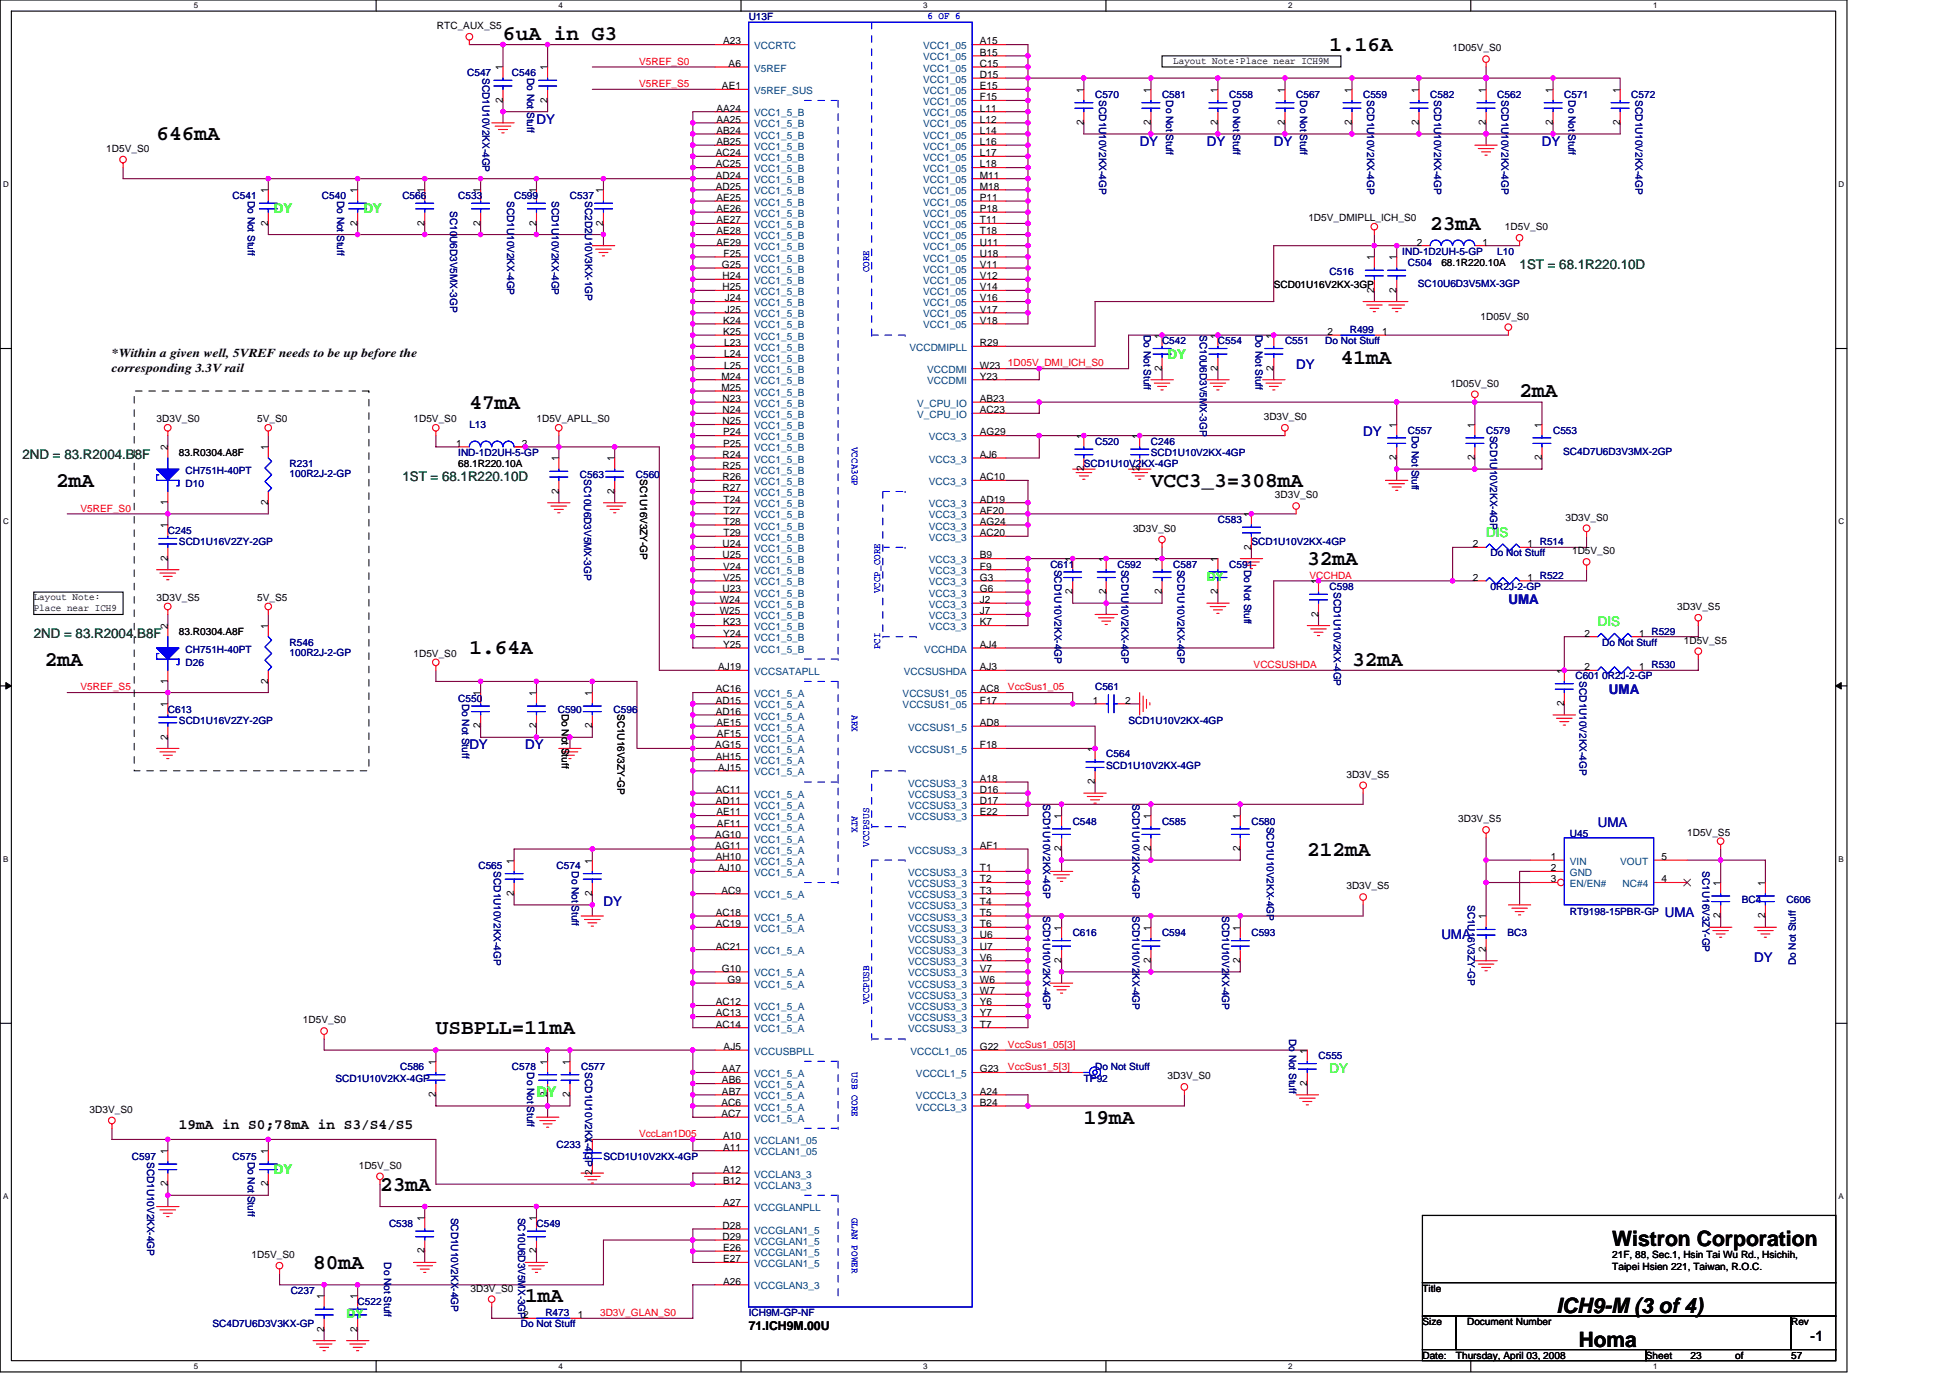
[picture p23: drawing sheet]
<svg xmlns="http://www.w3.org/2000/svg" width="297mm" height="210mm" viewBox="0 0 297 210" stroke-linecap="round" stroke-linejoin="round" font-family="sans-serif">
<defs><g id="words">
<g font-size="3.2">
<text x="76.6" y="6.1">6uA in G3</text>
<text x="202.5" y="7.8">1.16A</text>
<text x="23.9" y="21.4">646mA</text>
<text x="217.9" y="35">23mA</text>
<text x="204.3" y="55.4">41mA</text>
<text x="71.5" y="62.2">47mA</text>
<text x="231.5" y="60.5">2mA</text>
<text x="8.5" y="74.1">2mA</text>
<text x="175.3" y="74.1">VCC3_3=308mA</text>
<text x="199.1" y="86.1">32mA</text>
<text x="6.8" y="101.4">2mA</text>
<text x="71.5" y="99.7">1.64A</text>
<text x="205.9" y="101.4">32mA</text>
<text x="199.1" y="130.3">212mA</text>
<text x="66.4" y="157.5">USBPLL=11mA</text>
<text x="165.1" y="171.2">19mA</text>
<text x="57.9" y="181.4">23mA</text>
<text x="245.6" y="189.8">Wistron Corporation</text>
<text x="47.7" y="193.3">80mA</text>
<text x="80" y="198.4">1mA</text>
<text x="237.1" y="200">ICH9-M (3 of 4)</text>
<text x="240.5" y="205.1">Homa</text>
</g>
<text font-size="2.2" fill="#0f0" x="81.7" y="167.1">DY</text>
<g font-size="2.2">
<text x="27.3" y="172">19mA in S0;78mA in S3/S4/S5</text>
<text x="275.7" y="204.3">-1</text>
</g>
<g font-size="2" fill="#0000a0">
<text x="81.7" y="18.8">DY</text>
<text x="173.6" y="22.2">DY</text>
<text x="183.8" y="22.2">DY</text>
<text x="194" y="22.2">DY</text>
<text x="234.9" y="22.2">DY</text>
<text x="197.4" y="56.3">DY</text>
<text x="207.6" y="66.5">DY</text>
<text x="229.8" y="92.1">UMA</text>
<text x="245.1" y="105.7">UMA</text>
<text x="71.5" y="114.1">DY</text>
<text x="80" y="114.1">DY</text>
<text x="243.4" y="126">UMA</text>
<text x="91.9" y="138">DY</text>
<text x="219.6" y="143.1">UMA</text>
<text x="253.6" y="139.7">UMA</text>
<text x="267.2" y="146.5">DY</text>
</g>
<g font-size="2" fill="#0f0">
<text x="41.7" y="32.5">DY</text>
<text x="55.3" y="32.5">DY</text>
<text x="177.9" y="54.6">DY</text>
<text x="226.4" y="81.8">DIS</text>
<text x="243.4" y="95.4">DIS</text>
<text x="202.5" y="163.5">DY</text>
<text x="41.7" y="178.9">DY</text>
</g>
<g font-size="2" fill="#008000">
<text x="231.5" y="41">1ST = 68.1R220.10D</text>
<text x="3.4" y="69.9">2ND = 83.R2004.B8F</text>
<text x="61.3" y="73.3">1ST = 68.1R220.10D</text>
<text x="5.1" y="97.1">2ND = 83.R2004.B8F</text>
</g>
<g font-size="1.9">
<text x="17.1" y="54.4">*Within a given well, 5VREF needs to be up before the</text>
<text x="17.1" y="56.6">corresponding 3.3V rail</text>
<text x="114" y="202.5">71.ICH9M.00U</text>
</g>
<g font-size="1.9" fill="#0f0">
<text x="183.8" y="88.5">DY</text>
<text x="52.8" y="200.8">DY</text>
</g>
<g font-size="1.5">
<text x="66.6" y="4.4">RTC_AUX_S5</text>
<text x="76.6" y="10.7" transform="rotate(-90 76.6 10.7)">1</text>
<text x="83.4" y="10.7" transform="rotate(-90 83.4 10.7)">1</text>
<text x="110.1" y="6.8">A23</text>
<text x="111" y="10.2">A6</text>
<text x="149.3" y="6.8">A15</text>
<text x="149.3" y="8.5">B15</text>
<text x="149.3" y="10.2">C15</text>
<text x="149.3" y="11.9">D15</text>
<text x="178.7" y="9.7">Layout Note:Place near ICH9M</text>
<text x="221.3" y="7.8">1D05V_S0</text>
<text x="76.6" y="15.6" transform="rotate(-90 76.6 15.6)">2</text>
<text x="83.4" y="15.6" transform="rotate(-90 83.4 15.6)">2</text>
<text x="109.1" y="17">AA24</text>
<text x="110" y="13.6">AE1</text>
<text x="149.3" y="13.6">E15</text>
<text x="149.3" y="15.3">F15</text>
<text x="149.3" y="17">L11</text>
<text x="165.1" y="14.1" transform="rotate(-90 165.1 14.1)">1</text>
<text x="175.3" y="14.1" transform="rotate(-90 175.3 14.1)">1</text>
<text x="185.5" y="14.1" transform="rotate(-90 185.5 14.1)">1</text>
<text x="195.7" y="14.1" transform="rotate(-90 195.7 14.1)">1</text>
<text x="205.9" y="14.1" transform="rotate(-90 205.9 14.1)">1</text>
<text x="216.1" y="14.1" transform="rotate(-90 216.1 14.1)">1</text>
<text x="226.4" y="14.1" transform="rotate(-90 226.4 14.1)">1</text>
<text x="236.6" y="14.1" transform="rotate(-90 236.6 14.1)">1</text>
<text x="246.8" y="14.1" transform="rotate(-90 246.8 14.1)">1</text>
<text x="16.2" y="23.2">1D5V_S0</text>
<text x="109" y="23.8">AC24</text>
<text x="109.1" y="18.7">AA25</text>
<text x="109.1" y="20.4">AB24</text>
<text x="109.1" y="22.1">AB25</text>
<text x="149.3" y="18.7">L12</text>
<text x="149.3" y="20.4">L14</text>
<text x="149.3" y="22.1">L16</text>
<text x="149.3" y="23.8">L17</text>
<text x="165.1" y="19" transform="rotate(-90 165.1 19)">2</text>
<text x="175.3" y="19" transform="rotate(-90 175.3 19)">2</text>
<text x="185.5" y="19" transform="rotate(-90 185.5 19)">2</text>
<text x="195.7" y="19" transform="rotate(-90 195.7 19)">2</text>
<text x="205.9" y="19" transform="rotate(-90 205.9 19)">2</text>
<text x="216.1" y="19" transform="rotate(-90 216.1 19)">2</text>
<text x="226.4" y="19" transform="rotate(-90 226.4 19)">2</text>
<text x="236.6" y="19" transform="rotate(-90 236.6 19)">2</text>
<text x="246.8" y="19" transform="rotate(-90 246.8 19)">2</text>
<text x="40.8" y="29.4" transform="rotate(-90 40.8 29.4)">1</text>
<text x="54.5" y="29.4" transform="rotate(-90 54.5 29.4)">1</text>
<text x="64.7" y="29.4" transform="rotate(-90 64.7 29.4)">1</text>
<text x="73.2" y="29.4" transform="rotate(-90 73.2 29.4)">1</text>
<text x="81.7" y="29.4" transform="rotate(-90 81.7 29.4)">1</text>
<text x="91.9" y="29.4" transform="rotate(-90 91.9 29.4)">1</text>
<text x="109" y="25.5">AC25</text>
<text x="109" y="27.2">AD24</text>
<text x="109" y="28.9">AD25</text>
<text x="149.3" y="25.5">L18</text>
<text x="149.3" y="27.2">M11</text>
<text x="149.3" y="28.9">M18</text>
<text x="40.8" y="34.4" transform="rotate(-90 40.8 34.4)">2</text>
<text x="54.5" y="34.4" transform="rotate(-90 54.5 34.4)">2</text>
<text x="64.7" y="34.4" transform="rotate(-90 64.7 34.4)">2</text>
<text x="73.2" y="34.4" transform="rotate(-90 73.2 34.4)">2</text>
<text x="81.7" y="34.4" transform="rotate(-90 81.7 34.4)">2</text>
<text x="91.9" y="34.4" transform="rotate(-90 91.9 34.4)">2</text>
<text x="109.1" y="30.6">AE25</text>
<text x="109.1" y="32.3">AE26</text>
<text x="109.1" y="34">AE27</text>
<text x="109.1" y="35.7">AE28</text>
<text x="149.3" y="30.6">P11</text>
<text x="149.3" y="32.3">P18</text>
<text x="149.3" y="34">T11</text>
<text x="149.3" y="35.7">T18</text>
<text x="199.3" y="33.7">1D5V_DMIPLL_ICH_S0</text>
<text x="229.3" y="35.1">1D5V_S0</text>
<text x="109.1" y="37.4">AE29</text>
<text x="110" y="40.8">G25</text>
<text x="110.2" y="39.1">F25</text>
<text x="149.3" y="37.4">U11</text>
<text x="149.3" y="39.1">U18</text>
<text x="149.3" y="40.8">V11</text>
<text x="209.3" y="39.6" transform="rotate(-90 209.3 39.6)">1</text>
<text x="212.7" y="39.6" transform="rotate(-90 212.7 39.6)">1</text>
<text x="215.8" y="37.4">2</text>
<text x="219.6" y="40.5">68.1R220.10A</text>
<text x="225.8" y="37.4">1</text>
<text x="110.1" y="42.5">H24</text>
<text x="110.1" y="44.2">H25</text>
<text x="110.4" y="45.9">J24</text>
<text x="110.4" y="47.6">J25</text>
<text x="149.3" y="42.5">V12</text>
<text x="149.3" y="47.6">V17</text>
<text x="149.3" y="44.2">V14</text>
<text x="149.3" y="45.9">V16</text>
<text x="194" y="43.9">SCD01U16V2KX-3GP</text>
<text x="209.3" y="44.6" transform="rotate(-90 209.3 44.6)">2</text>
<text x="212.7" y="44.6" transform="rotate(-90 212.7 44.6)">2</text>
<text x="110.1" y="49.3">K24</text>
<text x="110.1" y="51">K25</text>
<text x="110.3" y="52.7">L23</text>
<text x="149.3" y="49.3">V18</text>
<text x="149.3" y="52.7">R29</text>
<text x="177" y="51.6" transform="rotate(-90 177 51.6)">1</text>
<text x="185.5" y="51.6" transform="rotate(-90 185.5 51.6)">1</text>
<text x="194" y="51.6" transform="rotate(-90 194 51.6)">1</text>
<text x="202.2" y="51">2</text>
<text x="210.5" y="51">1</text>
<text x="225.5" y="48.7">1D05V_S0</text>
<text x="109.9" y="57.8">M24</text>
<text x="109.9" y="59.5">M25</text>
<text x="110.3" y="54.4">L24</text>
<text x="110.3" y="56.1">L25</text>
<text x="149.3" y="57.8">Y23</text>
<text x="149.3" y="56.1">W23</text>
<text x="177" y="56.5" transform="rotate(-90 177 56.5)">2</text>
<text x="185.5" y="56.5" transform="rotate(-90 185.5 56.5)">2</text>
<text x="194" y="56.5" transform="rotate(-90 194 56.5)">2</text>
<text x="220.9" y="58.9">1D05V_S0</text>
<text x="23.9" y="64.3">3D3V_S0</text>
<text x="39.2" y="64.3">5V_S0</text>
<text x="63" y="64.3">1D5V_S0</text>
<text x="81.7" y="64.3">1D5V_APLL_S0</text>
<text x="110.1" y="61.2">N23</text>
<text x="110.1" y="62.9">N24</text>
<text x="110.1" y="64.6">N25</text>
<text x="149.3" y="61.2">AB23</text>
<text x="149.3" y="62.9">AC23</text>
<text x="192.5" y="64">3D3V_S0</text>
<text x="212.7" y="65.2" transform="rotate(-90 212.7 65.2)">1</text>
<text x="224.6" y="65.2" transform="rotate(-90 224.6 65.2)">1</text>
<text x="234.9" y="65.2" transform="rotate(-90 234.9 65.2)">1</text>
<text x="25.5" y="68.6" transform="rotate(-90 25.5 68.6)">2</text>
<text x="27.3" y="69.4">83.R0304.A8F</text>
<text x="40.8" y="68.6" transform="rotate(-90 40.8 68.6)">1</text>
<text x="69.5" y="68.1">1</text>
<text x="69.8" y="71.1">68.1R220.10A</text>
<text x="79.5" y="68.1">2</text>
<text x="85.1" y="70.3" transform="rotate(-90 85.1 70.3)">1</text>
<text x="93.6" y="70.3" transform="rotate(-90 93.6 70.3)">1</text>
<text x="110.1" y="69.7">R24</text>
<text x="110.1" y="71.4">R25</text>
<text x="110.1" y="66.3">P24</text>
<text x="110.1" y="68.1">P25</text>
<text x="149.3" y="66.3">AG29</text>
<text x="149.3" y="69.7">AJ6</text>
<text x="165.1" y="71.8" transform="rotate(-90 165.1 71.8)">2</text>
<text x="165.1" y="66.9" transform="rotate(-90 165.1 66.9)">1</text>
<text x="173.6" y="71.8" transform="rotate(-90 173.6 71.8)">2</text>
<text x="173.6" y="66.9" transform="rotate(-90 173.6 66.9)">1</text>
<text x="212.7" y="70.1" transform="rotate(-90 212.7 70.1)">2</text>
<text x="224.6" y="70.1" transform="rotate(-90 224.6 70.1)">2</text>
<text x="234.9" y="70.1" transform="rotate(-90 234.9 70.1)">2</text>
<text x="25.5" y="76.9" transform="rotate(-90 25.5 76.9)">1</text>
<text x="40.8" y="76.9" transform="rotate(-90 40.8 76.9)">2</text>
<text x="85.1" y="75.2" transform="rotate(-90 85.1 75.2)">2</text>
<text x="93.6" y="75.2" transform="rotate(-90 93.6 75.2)">2</text>
<text x="97.5" y="73" transform="rotate(90 97.5 73)">SC1U16V3ZY-GP</text>
<text x="110.1" y="73.2">R26</text>
<text x="110.1" y="74.8">R27</text>
<text x="110.2" y="76.6">T24</text>
<text x="149.3" y="76.6">AD19</text>
<text x="149.3" y="73.2">AC10</text>
<text x="194.2" y="75.9">3D3V_S0</text>
<text x="25.5" y="80.5" transform="rotate(-90 25.5 80.5)">1</text>
<text x="110.1" y="83.4">U24</text>
<text x="110.2" y="78.3">T27</text>
<text x="110.2" y="79.9">T28</text>
<text x="110.2" y="81.7">T29</text>
<text x="149.3" y="78.3">AF20</text>
<text x="149.3" y="79.9">AG24</text>
<text x="149.3" y="81.7">AC20</text>
<text x="172.6" y="81">3D3V_S0</text>
<text x="190.6" y="83.7" transform="rotate(-90 190.6 83.7)">2</text>
<text x="190.6" y="78.8" transform="rotate(-90 190.6 78.8)">1</text>
<text x="224.3" y="83.4">2</text>
<text x="232.7" y="83.4">1 R514</text>
<text x="238.5" y="79.3">3D3V_S0</text>
<text x="25.5" y="85.4" transform="rotate(-90 25.5 85.4)">2</text>
<text x="110.1" y="85.1">U25</text>
<text x="110.1" y="88.5">V25</text>
<text x="110.1" y="86.8">V24</text>
<text x="149.3" y="86.8">F9</text>
<text x="149.3" y="88.5">G3</text>
<text x="149.3" y="85.1">B9</text>
<text x="163.4" y="85.6" transform="rotate(-90 163.4 85.6)">1</text>
<text x="168.5" y="85.6" transform="rotate(-90 168.5 85.6)">1</text>
<text x="177" y="85.6" transform="rotate(-90 177 85.6)">1</text>
<text x="185.5" y="85.6" transform="rotate(-90 185.5 85.6)">1</text>
<text x="200.8" y="89" transform="rotate(-90 200.8 89)">1</text>
<text x="224.3" y="88.5">2</text>
<text x="232.7" y="88.5">1 R522</text>
<text x="239.5" y="84.4">1D5V_S0</text>
<text x="5.1" y="91.4">Layout Note:</text>
<text x="5.1" y="93.1">Place near ICH9</text>
<text x="23.9" y="91.6">3D3V_S5</text>
<text x="25.5" y="95.8" transform="rotate(-90 25.5 95.8)">2</text>
<text x="39.2" y="91.6">5V_S5</text>
<text x="40.8" y="95.8" transform="rotate(-90 40.8 95.8)">1</text>
<text x="109.6" y="91.9">W24</text>
<text x="109.6" y="93.6">W25</text>
<text x="110.1" y="90.2">U23</text>
<text x="110.1" y="95.3">K23</text>
<text x="149.3" y="90.2">G6</text>
<text x="149.3" y="91.9">J2</text>
<text x="149.3" y="93.6">J7</text>
<text x="149.3" y="95.3">K7</text>
<text x="163.4" y="90.5" transform="rotate(-90 163.4 90.5)">2</text>
<text x="168.5" y="90.5" transform="rotate(-90 168.5 90.5)">2</text>
<text x="177" y="90.5" transform="rotate(-90 177 90.5)">2</text>
<text x="185.5" y="90.5" transform="rotate(-90 185.5 90.5)">2</text>
<text x="200.8" y="93.9" transform="rotate(-90 200.8 93.9)">2</text>
<text x="255.5" y="92.9">3D3V_S5</text>
<text x="27.3" y="96.7">83.R0304.A8F</text>
<text x="63" y="100.1">1D5V_S0</text>
<text x="110.2" y="97">Y24</text>
<text x="110.2" y="98.7">Y25</text>
<text x="149.3" y="98.7">AJ4</text>
<text x="241.4" y="97">2</text>
<text x="249.7" y="97">1 R529</text>
<text x="256.5" y="98">1D5V_S5</text>
<text x="25.5" y="107.7" transform="rotate(-90 25.5 107.7)">1</text>
<text x="25.5" y="104.1" transform="rotate(-90 25.5 104.1)">1</text>
<text x="40.8" y="104.1" transform="rotate(-90 40.8 104.1)">2</text>
<text x="73.2" y="106" transform="rotate(-90 73.2 106)">1</text>
<text x="81.7" y="106" transform="rotate(-90 81.7 106)">1</text>
<text x="90.2" y="106" transform="rotate(-90 90.2 106)">1</text>
<text x="109" y="105.5">AC16</text>
<text x="109" y="107.2">AD15</text>
<text x="109.4" y="102.1">AJ19</text>
<text x="149.3" y="102.1">AJ3</text>
<text x="149.3" y="105.5">AC8</text>
<text x="149.3" y="107.2">F17</text>
<text x="166.5" y="107.2">1</text>
<text x="171.4" y="107.2">2</text>
<text x="238.3" y="107.5" transform="rotate(-90 238.3 107.5)">2</text>
<text x="238.3" y="102.6" transform="rotate(-90 238.3 102.6)">1</text>
<text x="241.4" y="102.1">2</text>
<text x="249.7" y="102.1">1 R530</text>
<text x="25.5" y="112.6" transform="rotate(-90 25.5 112.6)">2</text>
<text x="73.2" y="110.9" transform="rotate(-90 73.2 110.9)">2</text>
<text x="81.7" y="110.9" transform="rotate(-90 81.7 110.9)">2</text>
<text x="85.6" y="108.7" transform="rotate(90 85.6 108.7)">Do Not Stuff</text>
<text x="90.2" y="110.9" transform="rotate(-90 90.2 110.9)">2</text>
<text x="94.1" y="108.7" transform="rotate(90 94.1 108.7)">SC1U16V3ZY-GP</text>
<text x="109" y="114">AG15</text>
<text x="109" y="108.9">AD16</text>
<text x="109.1" y="110.6">AE15</text>
<text x="109.2" y="112.3">AF15</text>
<text x="149.3" y="110.6">AD8</text>
<text x="149.3" y="114">F18</text>
<text x="109" y="115.7">AH15</text>
<text x="109.4" y="117.4">AJ15</text>
<text x="149.3" y="119.1">A18</text>
<text x="166.8" y="119.4" transform="rotate(-90 166.8 119.4)">2</text>
<text x="166.8" y="114.5" transform="rotate(-90 166.8 114.5)">1</text>
<text x="205.1" y="118.4">3D3V_S5</text>
<text x="109" y="120.8">AC11</text>
<text x="109" y="122.5">AD11</text>
<text x="109.1" y="124.2">AE11</text>
<text x="109.2" y="125.9">AF11</text>
<text x="149.3" y="120.8">D16</text>
<text x="149.3" y="122.5">D17</text>
<text x="149.3" y="124.2">E22</text>
<text x="161.7" y="124.7" transform="rotate(-90 161.7 124.7)">1</text>
<text x="175.3" y="124.7" transform="rotate(-90 175.3 124.7)">1</text>
<text x="188.9" y="124.7" transform="rotate(-90 188.9 124.7)">1</text>
<text x="222.1" y="125.3">3D3V_S5</text>
<text x="78.3" y="131.6" transform="rotate(-90 78.3 131.6)">1</text>
<text x="90.2" y="131.6" transform="rotate(-90 90.2 131.6)">1</text>
<text x="109" y="127.6">AG10</text>
<text x="109" y="129.3">AG11</text>
<text x="109" y="131">AH10</text>
<text x="149.3" y="129.3">AF1</text>
<text x="161.7" y="129.7" transform="rotate(-90 161.7 129.7)">2</text>
<text x="175.3" y="129.7" transform="rotate(-90 175.3 129.7)">2</text>
<text x="188.9" y="129.7" transform="rotate(-90 188.9 129.7)">2</text>
<text x="236.3" y="131">1</text>
<text x="253.1" y="131">5</text>
<text x="257" y="127.3">1D5V_S5</text>
<text x="78.3" y="136.5" transform="rotate(-90 78.3 136.5)">2</text>
<text x="90.2" y="136.5" transform="rotate(-90 90.2 136.5)">2</text>
<text x="109.4" y="132.7">AJ10</text>
<text x="109.9" y="136.1">AC9</text>
<text x="149.3" y="132.7">T1</text>
<text x="149.3" y="134.4">T2</text>
<text x="149.3" y="136.1">T3</text>
<text x="149.3" y="137.8">T4</text>
<text x="205.1" y="135.5">3D3V_S5</text>
<text x="236.3" y="132.7">2</text>
<text x="236.3" y="134.4">3</text>
<text x="253.1" y="134.4">4</text>
<text x="262.1" y="135" transform="rotate(-90 262.1 135)">1</text>
<text x="268.9" y="135" transform="rotate(-90 268.9 135)">1</text>
<text x="109" y="141.2">AC19</text>
<text x="109" y="139.5">AC18</text>
<text x="149.3" y="139.5">T5</text>
<text x="149.3" y="141.2">T6</text>
<text x="149.3" y="142.9">U6</text>
<text x="161.7" y="141.8" transform="rotate(-90 161.7 141.8)">1</text>
<text x="175.3" y="141.8" transform="rotate(-90 175.3 141.8)">1</text>
<text x="188.9" y="141.8" transform="rotate(-90 188.9 141.8)">1</text>
<text x="226.4" y="140.1" transform="rotate(-90 226.4 140.1)">1</text>
<text x="262.1" y="139.9" transform="rotate(-90 262.1 139.9)">2</text>
<text x="268.9" y="139.9" transform="rotate(-90 268.9 139.9)">2</text>
<text x="109" y="144.6">AC21</text>
<text x="110" y="148">G10</text>
<text x="110.8" y="149.7">G9</text>
<text x="149.3" y="144.6">U7</text>
<text x="149.3" y="146.3">V6</text>
<text x="149.3" y="148">V7</text>
<text x="149.3" y="149.7">W6</text>
<text x="161.7" y="146.7" transform="rotate(-90 161.7 146.7)">2</text>
<text x="175.3" y="146.7" transform="rotate(-90 175.3 146.7)">2</text>
<text x="188.9" y="146.7" transform="rotate(-90 188.9 146.7)">2</text>
<text x="226.4" y="145" transform="rotate(-90 226.4 145)">2</text>
<text x="46.1" y="155.9">1D5V_S0</text>
<text x="109" y="153.1">AC12</text>
<text x="109" y="154.8">AC13</text>
<text x="149.3" y="151.4">W7</text>
<text x="149.3" y="153.1">Y6</text>
<text x="149.3" y="154.8">Y7</text>
<text x="109" y="156.5">AC14</text>
<text x="110.2" y="159.9">AJ5</text>
<text x="149.3" y="159.9">G22</text>
<text x="149.3" y="156.5">T7</text>
<text x="199.1" y="160.5" transform="rotate(-90 199.1 160.5)">1</text>
<text x="66.4" y="167.1" transform="rotate(-90 66.4 167.1)">2</text>
<text x="66.4" y="162.2" transform="rotate(-90 66.4 162.2)">1</text>
<text x="83.4" y="167.1" transform="rotate(-90 83.4 167.1)">2</text>
<text x="83.4" y="162.2" transform="rotate(-90 83.4 162.2)">1</text>
<text x="86.8" y="167.1" transform="rotate(-90 86.8 167.1)">2</text>
<text x="86.8" y="162.2" transform="rotate(-90 86.8 162.2)">1</text>
<text x="110" y="163.3">AA7</text>
<text x="110" y="165">AB6</text>
<text x="110" y="166.8">AB7</text>
<text x="149.3" y="166.8">A24</text>
<text x="149.3" y="163.3">G23</text>
<text x="177.9" y="164.4">3D3V_S0</text>
<text x="199.1" y="165.4" transform="rotate(-90 199.1 165.4)">2</text>
<text x="13.6" y="169.5">3D3V_S0</text>
<text x="109.9" y="168.4">AC6</text>
<text x="109.9" y="170.2">AC7</text>
<text x="110.1" y="173.5">A10</text>
<text x="149.3" y="168.4">B24</text>
<text x="25.5" y="175.8" transform="rotate(-90 25.5 175.8)">1</text>
<text x="40.8" y="175.8" transform="rotate(-90 40.8 175.8)">1</text>
<text x="54.6" y="178">1D5V_S0</text>
<text x="90.2" y="179" transform="rotate(-90 90.2 179)">2</text>
<text x="90.2" y="174.1" transform="rotate(-90 90.2 174.1)">1</text>
<text x="110.1" y="175.3">A11</text>
<text x="110.1" y="178.7">A12</text>
<text x="25.5" y="180.7" transform="rotate(-90 25.5 180.7)">2</text>
<text x="40.8" y="180.7" transform="rotate(-90 40.8 180.7)">2</text>
<text x="110.1" y="180.4">B12</text>
<text x="110.1" y="183.8">A27</text>
<text x="38.3" y="191.6">1D5V_S0</text>
<text x="64.7" y="190.9" transform="rotate(-90 64.7 190.9)">2</text>
<text x="64.7" y="186" transform="rotate(-90 64.7 186)">1</text>
<text x="81.7" y="190.9" transform="rotate(-90 81.7 190.9)">2</text>
<text x="81.7" y="186" transform="rotate(-90 81.7 186)">1</text>
<text x="110.1" y="188.9">D29</text>
<text x="110.1" y="187.2">D28</text>
<text x="110.1" y="190.6">E26</text>
<text x="245.6" y="191.6">21F, 88, Sec.1, Hsin Tai Wu Rd., Hsichih,</text>
<text x="49.4" y="197.9" transform="rotate(-90 49.4 197.9)">1</text>
<text x="54.5" y="197.9" transform="rotate(-90 54.5 197.9)">1</text>
<text x="71.7" y="196.7">3D3V_S0</text>
<text x="110.1" y="192.3">E27</text>
<text x="110.1" y="195.7">A26</text>
<text x="216.7" y="196.7">Title</text>
<text x="245.6" y="193.4">Taipei Hsien 221, Taiwan, R.O.C.</text>
<text x="49.4" y="202.8" transform="rotate(-90 49.4 202.8)">2</text>
<text x="54.5" y="202.8" transform="rotate(-90 54.5 202.8)">2</text>
<text x="79.7" y="200.8">2</text>
<text x="88" y="200.8">1</text>
<text x="216.7" y="201.8">Size</text>
<text x="223.5" y="201.8">Document Number</text>
<text x="272.8" y="201.8">Rev</text>
<text x="216.7" y="206.9">Date:</text>
<text x="221.8" y="206.9">Thursday, April 03, 2008</text>
<text x="250.7" y="206.9">Sheet</text>
<text x="257.5" y="206.9">23</text>
<text x="264.3" y="206.9">of</text>
<text x="272.8" y="206.9">57</text>
</g>
<g font-size="1.5" fill="#000080">
<text x="114" y="3.1">U13F</text>
<text x="71.2" y="11.6">C547</text>
<text x="73.5" y="11.9" transform="rotate(90 73.5 11.9)">SCD1U10V2KX-4GP</text>
<text x="78" y="11.6">C546</text>
<text x="80.3" y="11.9" transform="rotate(90 80.3 11.9)">Do Not Stuff</text>
<text x="166.8" y="15">C570</text>
<text x="167.4" y="15.3" transform="rotate(90 167.4 15.3)">SCD1U10V2KX-4GP</text>
<text x="177" y="15">C581</text>
<text x="177.6" y="15.3" transform="rotate(90 177.6 15.3)">Do Not Stuff</text>
<text x="187.2" y="15">C558</text>
<text x="187.9" y="15.3" transform="rotate(90 187.9 15.3)">Do Not Stuff</text>
<text x="197.4" y="15">C567</text>
<text x="198.1" y="15.3" transform="rotate(90 198.1 15.3)">Do Not Stuff</text>
<text x="207.6" y="15">C559</text>
<text x="208.3" y="15.3" transform="rotate(90 208.3 15.3)">SCD1U10V2KX-4GP</text>
<text x="217.9" y="15">C582</text>
<text x="218.5" y="15.3" transform="rotate(90 218.5 15.3)">SCD1U10V2KX-4GP</text>
<text x="228.1" y="15">C562</text>
<text x="228.7" y="15.3" transform="rotate(90 228.7 15.3)">SCD1U10V2KX-4GP</text>
<text x="238.3" y="15">C571</text>
<text x="238.9" y="15.3" transform="rotate(90 238.9 15.3)">Do Not Stuff</text>
<text x="248.5" y="15">C572</text>
<text x="249.1" y="15.3" transform="rotate(90 249.1 15.3)">SCD1U10V2KX-4GP</text>
<text x="35.4" y="30.3">C541</text>
<text x="37.8" y="30.6" transform="rotate(90 37.8 30.6)">Do Not Stuff</text>
<text x="49" y="30.3">C540</text>
<text x="51.4" y="30.6" transform="rotate(90 51.4 30.6)">Do Not Stuff</text>
<text x="61.3" y="30.3">C566</text>
<text x="68.6" y="32.2" transform="rotate(90 68.6 32.2)">SC10U6D3V5MX-3GP</text>
<text x="69.8" y="30.3">C533</text>
<text x="77.2" y="30.6" transform="rotate(90 77.2 30.6)">SCD1U10V2KX-4GP</text>
<text x="78.3" y="30.3">C599</text>
<text x="84" y="30.6" transform="rotate(90 84 30.6)">SCD1U10V2KX-4GP</text>
<text x="86.8" y="30.3">C537</text>
<text x="89.2" y="30.6" transform="rotate(90 89.2 30.6)">SC2D2U10V3KX-1GP</text>
<text x="202.5" y="41.9">C516</text>
<text x="213.6" y="38.8">IND-1D2UH-5-GP</text>
<text x="214.5" y="40.5">C504</text>
<text x="228.1" y="38.8">L10</text>
<text x="216" y="43.8">SC10U6D3V5MX-3GP</text>
<text x="174.2" y="51.1" transform="rotate(90 174.2 51.1)">Do Not Stuff</text>
<text x="177" y="52.4">C542</text>
<text x="182.7" y="51.1" transform="rotate(90 182.7 51.1)">SC10U6D3V5MX-3GP</text>
<text x="185.5" y="52.4">C554</text>
<text x="191.3" y="51.1" transform="rotate(90 191.3 51.1)">Do Not Stuff</text>
<text x="195.7" y="52.4">C551</text>
<text x="201.9" y="52.4">Do Not Stuff</text>
<text x="205.6" y="50.7">R499</text>
<text x="71.5" y="65.2">L13</text>
<text x="44.1" y="71.1">R231</text>
<text x="69.8" y="69.4">IND-1D2UH-5-GP</text>
<text x="165.1" y="71.1">SCD1U10V2KX-4GP</text>
<text x="166.8" y="67.7">C520</text>
<text x="175.3" y="67.7">C246</text>
<text x="175.3" y="69.4">SCD1U10V2KX-4GP</text>
<text x="214.5" y="66">C557</text>
<text x="215.1" y="66.4" transform="rotate(90 215.1 66.4)">Do Not Stuff</text>
<text x="226.4" y="66">C579</text>
<text x="227" y="66.4" transform="rotate(90 227 66.4)">SCD1U10V2KX-4GP</text>
<text x="236.6" y="66">C553</text>
<text x="238.1" y="69.3">SC4D7U6D3V3MX-2GP</text>
<text x="28.3" y="74.2">D10</text>
<text x="28.3" y="72.2">CH751H-40PT</text>
<text x="44.1" y="72.7">100R2J-2-GP</text>
<text x="88.3" y="72.8">C563</text>
<text x="89" y="73" transform="rotate(90 89 73)">SC10U6D3V5MX-3GP</text>
<text x="96.9" y="72.8">C560</text>
<text x="25.6" y="81.3">C245</text>
<text x="27.3" y="83.1">SCD1U16V2ZY-2GP</text>
<text x="185.5" y="79.7">C583</text>
<text x="190.6" y="83.1">SCD1U10V2KX-4GP</text>
<text x="160" y="86.5">C611</text>
<text x="160.6" y="86.8" transform="rotate(90 160.6 86.8)">SCD1U10V2KX-4GP</text>
<text x="170.2" y="86.5">C592</text>
<text x="170.8" y="86.8" transform="rotate(90 170.8 86.8)">SCD1U10V2KX-4GP</text>
<text x="178.7" y="86.5">C587</text>
<text x="179.3" y="86.8" transform="rotate(90 179.3 86.8)">SCD1U10V2KX-4GP</text>
<text x="187.2" y="86.5">C591</text>
<text x="189.5" y="86.8" transform="rotate(90 189.5 86.8)">Do Not Stuff</text>
<text x="202.5" y="89.9">C598</text>
<text x="227.1" y="89.9">0R2J-2-GP</text>
<text x="227.1" y="84.8">Do Not Stuff</text>
<text x="203.2" y="90.2" transform="rotate(90 203.2 90.2)">SCD1U10V2KX-4GP</text>
<text x="28.3" y="101.4">D26</text>
<text x="28.3" y="99.4">CH751H-40PT</text>
<text x="44.1" y="98.4">R546</text>
<text x="44.1" y="99.9">100R2J-2-GP</text>
<text x="244.1" y="98.4">Do Not Stuff</text>
<text x="69.8" y="106.9">C550</text>
<text x="70.4" y="107.2" transform="rotate(90 70.4 107.2)">Do Not Stuff</text>
<text x="166.8" y="105.2">C561</text>
<text x="240" y="103.5">C601</text>
<text x="240.6" y="103.8" transform="rotate(90 240.6 103.8)">SCD1U10V2KX-4GP</text>
<text x="244.1" y="103.5">0R2J-2-GP</text>
<text x="25.6" y="108.6">C613</text>
<text x="27.3" y="110.3">SCD1U16V2ZY-2GP</text>
<text x="85" y="108.6">C590</text>
<text x="93.5" y="108.6">C596</text>
<text x="171.9" y="110.3">SCD1U10V2KX-4GP</text>
<text x="168.5" y="115.4">C564</text>
<text x="168.5" y="117.1">SCD1U10V2KX-4GP</text>
<text x="158.9" y="122.5" transform="rotate(90 158.9 122.5)">SCD1U10V2KX-4GP</text>
<text x="163.4" y="125.6">C548</text>
<text x="172.5" y="122.5" transform="rotate(90 172.5 122.5)">SCD1U10V2KX-4GP</text>
<text x="177" y="125.6">C585</text>
<text x="190.6" y="125.6">C580</text>
<text x="193" y="125.9" transform="rotate(90 193 125.9)">SCD1U10V2KX-4GP</text>
<text x="239.1" y="127.5">U45</text>
<text x="72.9" y="132.4">C565</text>
<text x="75.2" y="132.7" transform="rotate(90 75.2 132.7)">SCD1U10V2KX-4GP</text>
<text x="84.8" y="132.4">C574</text>
<text x="87.1" y="132.7" transform="rotate(90 87.1 132.7)">Do Not Stuff</text>
<text x="223.6" y="137.8" transform="rotate(90 223.6 137.8)">SC1U16V3ZY-GP</text>
<text x="259.3" y="132.7" transform="rotate(90 259.3 132.7)">SC1U16V3ZY-GP</text>
<text x="265.3" y="137.5">BC4</text>
<text x="272.2" y="137.5">C606</text>
<text x="158.9" y="139.5" transform="rotate(90 158.9 139.5)">SCD1U10V2KX-4GP</text>
<text x="163.4" y="142.6">C616</text>
<text x="172.5" y="139.5" transform="rotate(90 172.5 139.5)">SCD1U10V2KX-4GP</text>
<text x="177" y="142.6">C594</text>
<text x="186.2" y="139.5" transform="rotate(90 186.2 139.5)">SCD1U10V2KX-4GP</text>
<text x="190.6" y="142.6">C593</text>
<text x="229.6" y="142.6">BC3</text>
<text x="239.1" y="139.4">RT9198-15PBR-GP</text>
<text x="273.6" y="147" transform="rotate(-90 273.6 147)">Do Not Stuff</text>
<text x="196.4" y="158.3" transform="rotate(90 196.4 158.3)">Do Not Stuff</text>
<text x="200.8" y="161.3">C555</text>
<text x="51.1" y="164.7">SCD1U10V2KX-4GP</text>
<text x="61" y="163">C586</text>
<text x="78" y="163">C578</text>
<text x="80.3" y="163.4" transform="rotate(90 80.3 163.4)">Do Not Stuff</text>
<text x="88.5" y="163">C577</text>
<text x="89.2" y="163.4" transform="rotate(90 89.2 163.4)">SCD1U10V2KX-4GP</text>
<text x="165.1" y="164.7">TP92</text>
<text x="166.8" y="163">Do Not Stuff</text>
<text x="20.1" y="176.7">C597</text>
<text x="22.4" y="177" transform="rotate(90 22.4 177)">SCD1U10V2KX-4GP</text>
<text x="35.4" y="176.7">C575</text>
<text x="37.8" y="177" transform="rotate(90 37.8 177)">Do Not Stuff</text>
<text x="84.8" y="174.9">C233</text>
<text x="91.9" y="176.7">SCD1U10V2KX-4GP</text>
<text x="68.7" y="185.5" transform="rotate(90 68.7 185.5)">SCD1U10V2KX-4GP</text>
<text x="78.9" y="185.5" transform="rotate(90 78.9 185.5)">SC10U6D3V5MX-3GP</text>
<text x="59.3" y="186.9">C538</text>
<text x="81.7" y="186.9">C549</text>
<text x="44.3" y="197.1">C237</text>
<text x="58.5" y="192.3" transform="rotate(90 58.5 192.3)">Do Not Stuff</text>
<text x="32.4" y="202.2">SC4D7U6D3V3KX-GP</text>
<text x="54.5" y="198.8">C522</text>
<text x="79.3" y="202.2">Do Not Stuff</text>
<text x="83.1" y="200.5">R473</text>
<text x="114" y="200.5">ICH9M-GP-NF</text>
</g>
<g font-size="1.5" fill="#00f">
<text x="141.3" y="2.9">6 OF 6</text>
<text x="132.4" y="41.5" transform="rotate(-90 132.4 41.5)">CORE</text>
<text x="129.7" y="68.1" transform="rotate(90 129.7 68.1)">VCCA3GP</text>
<text x="134.1" y="90.4" transform="rotate(-90 134.1 90.4)">VCCP_CORE</text>
<text x="134.1" y="98.9" transform="rotate(-90 134.1 98.9)">PCI</text>
<text x="129.7" y="108.9" transform="rotate(90 129.7 108.9)">ARX</text>
<text x="129.7" y="124.2" transform="rotate(90 129.7 124.2)">ATX</text>
<text x="132.4" y="129" transform="rotate(-90 132.4 129)">VCCPSUS</text>
<text x="132.4" y="153" transform="rotate(-90 132.4 153)">VCCPUSB</text>
<text x="129.7" y="163.4" transform="rotate(90 129.7 163.4)">USB CORE</text>
<text x="129.7" y="185.5" transform="rotate(90 129.7 185.5)">GLAN POWER</text>
</g>
<g font-size="1.5" fill="#f00">
<text x="97.4" y="9.9">V5REF_S0</text>
<text x="97.4" y="13.3">V5REF_S5</text>
<text x="153.5" y="55.8">1D05V_DMI_ICH_S0</text>
<text x="12.3" y="77.9">V5REF_S0</text>
<text x="199.5" y="88.1">VCCHDA</text>
<text x="191" y="101.8">VCCSUSHDA</text>
<text x="12.3" y="105.2">V5REF_S5</text>
<text x="153.5" y="105.2">VccSus1_05</text>
<text x="153.5" y="159.6">VccSus1_05[3]</text>
<text x="153.5" y="163">VccSus1_5[3]</text>
<text x="97.4" y="173.2">VccLan1D05</text>
<text x="91.4" y="200.5">3D3V_GLAN_S0</text>
</g>
<g font-size="1.5" fill="#004080">
<text x="114.9" y="10.9">V5REF</text>
<text x="114.9" y="7.5">VCCRTC</text>
<text x="140.6" y="7.5">VCC1_05</text>
<text x="140.6" y="9.2">VCC1_05</text>
<text x="140.6" y="10.9">VCC1_05</text>
<text x="114.9" y="14.3">V5REF_SUS</text>
<text x="114.9" y="17.7">VCC1_5_B</text>
<text x="140.6" y="12.6">VCC1_05</text>
<text x="140.6" y="14.3">VCC1_05</text>
<text x="140.6" y="16">VCC1_05</text>
<text x="140.6" y="17.7">VCC1_05</text>
<text x="114.9" y="19.4">VCC1_5_B</text>
<text x="114.9" y="21.1">VCC1_5_B</text>
<text x="114.9" y="22.8">VCC1_5_B</text>
<text x="140.6" y="19.4">VCC1_05</text>
<text x="140.6" y="21.1">VCC1_05</text>
<text x="140.6" y="22.8">VCC1_05</text>
<text x="114.9" y="24.5">VCC1_5_B</text>
<text x="114.9" y="26.2">VCC1_5_B</text>
<text x="114.9" y="27.9">VCC1_5_B</text>
<text x="114.9" y="29.6">VCC1_5_B</text>
<text x="140.6" y="24.5">VCC1_05</text>
<text x="140.6" y="26.2">VCC1_05</text>
<text x="140.6" y="27.9">VCC1_05</text>
<text x="140.6" y="29.6">VCC1_05</text>
<text x="114.9" y="31.3">VCC1_5_B</text>
<text x="114.9" y="33">VCC1_5_B</text>
<text x="114.9" y="34.7">VCC1_5_B</text>
<text x="140.6" y="31.3">VCC1_05</text>
<text x="140.6" y="33">VCC1_05</text>
<text x="140.6" y="34.7">VCC1_05</text>
<text x="114.9" y="36.4">VCC1_5_B</text>
<text x="114.9" y="38.1">VCC1_5_B</text>
<text x="114.9" y="39.8">VCC1_5_B</text>
<text x="114.9" y="41.5">VCC1_5_B</text>
<text x="140.6" y="36.4">VCC1_05</text>
<text x="140.6" y="38.1">VCC1_05</text>
<text x="140.6" y="39.8">VCC1_05</text>
<text x="140.6" y="41.5">VCC1_05</text>
<text x="114.9" y="43.2">VCC1_5_B</text>
<text x="114.9" y="44.9">VCC1_5_B</text>
<text x="114.9" y="46.6">VCC1_5_B</text>
<text x="140.6" y="43.2">VCC1_05</text>
<text x="140.6" y="44.9">VCC1_05</text>
<text x="140.6" y="46.6">VCC1_05</text>
<text x="114.9" y="48.3">VCC1_5_B</text>
<text x="114.9" y="50">VCC1_5_B</text>
<text x="114.9" y="51.8">VCC1_5_B</text>
<text x="114.9" y="53.4">VCC1_5_B</text>
<text x="138.5" y="53.4">VCCDMIPLL</text>
<text x="140.6" y="48.3">VCC1_05</text>
<text x="140.6" y="50">VCC1_05</text>
<text x="114.9" y="55.1">VCC1_5_B</text>
<text x="114.9" y="56.9">VCC1_5_B</text>
<text x="114.9" y="58.5">VCC1_5_B</text>
<text x="141.2" y="58.5">VCCDMI</text>
<text x="141.2" y="56.9">VCCDMI</text>
<text x="114.9" y="60.3">VCC1_5_B</text>
<text x="114.9" y="62">VCC1_5_B</text>
<text x="114.9" y="63.6">VCC1_5_B</text>
<text x="114.9" y="65.4">VCC1_5_B</text>
<text x="139.7" y="62">V_CPU_IO</text>
<text x="139.7" y="63.6">V_CPU_IO</text>
<text x="114.9" y="67.1">VCC1_5_B</text>
<text x="114.9" y="68.8">VCC1_5_B</text>
<text x="114.9" y="70.5">VCC1_5_B</text>
<text x="141.5" y="67.1">VCC3_3</text>
<text x="141.5" y="70.5">VCC3_3</text>
<text x="114.9" y="72.2">VCC1_5_B</text>
<text x="114.9" y="73.9">VCC1_5_B</text>
<text x="114.9" y="75.6">VCC1_5_B</text>
<text x="114.9" y="77.3">VCC1_5_B</text>
<text x="141.5" y="77.3">VCC3_3</text>
<text x="141.5" y="73.9">VCC3_3</text>
<text x="114.9" y="79">VCC1_5_B</text>
<text x="114.9" y="80.7">VCC1_5_B</text>
<text x="114.9" y="82.4">VCC1_5_B</text>
<text x="141.5" y="79">VCC3_3</text>
<text x="141.5" y="80.7">VCC3_3</text>
<text x="141.5" y="82.4">VCC3_3</text>
<text x="114.9" y="84.1">VCC1_5_B</text>
<text x="114.9" y="89.2">VCC1_5_B</text>
<text x="114.9" y="85.8">VCC1_5_B</text>
<text x="114.9" y="87.5">VCC1_5_B</text>
<text x="141.5" y="87.5">VCC3_3</text>
<text x="141.5" y="89.2">VCC3_3</text>
<text x="141.5" y="85.8">VCC3_3</text>
<text x="114.9" y="92.6">VCC1_5_B</text>
<text x="114.9" y="94.3">VCC1_5_B</text>
<text x="114.9" y="90.9">VCC1_5_B</text>
<text x="114.9" y="96">VCC1_5_B</text>
<text x="141.5" y="90.9">VCC3_3</text>
<text x="141.5" y="92.6">VCC3_3</text>
<text x="141.5" y="94.3">VCC3_3</text>
<text x="141.5" y="96">VCC3_3</text>
<text x="114.9" y="97.7">VCC1_5_B</text>
<text x="114.9" y="99.4">VCC1_5_B</text>
<text x="140.8" y="99.4">VCCHDA</text>
<text x="114.9" y="106.2">VCC1_5_A</text>
<text x="114.9" y="107.9">VCC1_5_A</text>
<text x="114.9" y="102.8">VCCSATAPLL</text>
<text x="137.5" y="106.2">VCCSUS1_05</text>
<text x="137.5" y="107.9">VCCSUS1_05</text>
<text x="137.7" y="102.8">VCCSUSHDA</text>
<text x="114.9" y="109.6">VCC1_5_A</text>
<text x="114.9" y="111.3">VCC1_5_A</text>
<text x="114.9" y="113">VCC1_5_A</text>
<text x="138.3" y="111.3">VCCSUS1_5</text>
<text x="114.9" y="114.7">VCC1_5_A</text>
<text x="114.9" y="116.4">VCC1_5_A</text>
<text x="114.9" y="118.1">VCC1_5_A</text>
<text x="138.3" y="119.8">VCCSUS3_3</text>
<text x="138.3" y="114.7">VCCSUS1_5</text>
<text x="114.9" y="121.5">VCC1_5_A</text>
<text x="114.9" y="123.2">VCC1_5_A</text>
<text x="114.9" y="124.9">VCC1_5_A</text>
<text x="138.3" y="121.5">VCCSUS3_3</text>
<text x="138.3" y="123.2">VCCSUS3_3</text>
<text x="138.3" y="124.9">VCCSUS3_3</text>
<text x="114.9" y="128.3">VCC1_5_A</text>
<text x="114.9" y="126.6">VCC1_5_A</text>
<text x="114.9" y="131.7">VCC1_5_A</text>
<text x="114.9" y="130">VCC1_5_A</text>
<text x="138.3" y="130">VCCSUS3_3</text>
<text x="239.1" y="131.7">VIN</text>
<text x="246.8" y="131.7">VOUT</text>
<text x="114.9" y="136.8">VCC1_5_A</text>
<text x="114.9" y="133.4">VCC1_5_A</text>
<text x="138.3" y="133.4">VCCSUS3_3</text>
<text x="138.3" y="135.1">VCCSUS3_3</text>
<text x="138.3" y="136.8">VCCSUS3_3</text>
<text x="239.1" y="133.4">GND</text>
<text x="239.1" y="135.1">EN/EN#</text>
<text x="247.2" y="135.1">NC#4</text>
<text x="114.9" y="141.9">VCC1_5_A</text>
<text x="114.9" y="140.2">VCC1_5_A</text>
<text x="138.3" y="138.5">VCCSUS3_3</text>
<text x="138.3" y="140.2">VCCSUS3_3</text>
<text x="138.3" y="141.9">VCCSUS3_3</text>
<text x="138.3" y="143.6">VCCSUS3_3</text>
<text x="114.9" y="145.4">VCC1_5_A</text>
<text x="114.9" y="148.7">VCC1_5_A</text>
<text x="138.3" y="145.4">VCCSUS3_3</text>
<text x="138.3" y="147">VCCSUS3_3</text>
<text x="138.3" y="148.7">VCCSUS3_3</text>
<text x="114.9" y="150.5">VCC1_5_A</text>
<text x="114.9" y="153.9">VCC1_5_A</text>
<text x="114.9" y="155.6">VCC1_5_A</text>
<text x="138.3" y="150.5">VCCSUS3_3</text>
<text x="138.3" y="152.1">VCCSUS3_3</text>
<text x="138.3" y="153.9">VCCSUS3_3</text>
<text x="138.3" y="155.6">VCCSUS3_3</text>
<text x="114.9" y="160.7">VCCUSBPLL</text>
<text x="114.9" y="157.2">VCC1_5_A</text>
<text x="138.3" y="157.2">VCCSUS3_3</text>
<text x="138.7" y="160.7">VCCCL1_05</text>
<text x="114.9" y="164.1">VCC1_5_A</text>
<text x="114.9" y="165.8">VCC1_5_A</text>
<text x="114.9" y="167.5">VCC1_5_A</text>
<text x="139.5" y="167.5">VCCCL3_3</text>
<text x="139.5" y="164.1">VCCCL1_5</text>
<text x="114.9" y="169.2">VCC1_5_A</text>
<text x="114.9" y="170.9">VCC1_5_A</text>
<text x="139.5" y="169.2">VCCCL3_3</text>
<text x="114.9" y="174.3">VCCLAN1_05</text>
<text x="114.9" y="176">VCCLAN1_05</text>
<text x="114.9" y="179.4">VCCLAN3_3</text>
<text x="114.9" y="181.1">VCCLAN3_3</text>
<text x="114.9" y="184.5">VCCGLANPLL</text>
<text x="114.9" y="189.6">VCCGLAN1_5</text>
<text x="114.9" y="191.3">VCCGLAN1_5</text>
<text x="114.9" y="187.9">VCCGLAN1_5</text>
<text x="114.9" y="193">VCCGLAN1_5</text>
<text x="114.9" y="196.4">VCCGLAN3_3</text>
</g>
<g font-size="1.2">
<text x="29.5" y="1.2">5</text>
<text x="85.1" y="1.2">4</text>
<text x="140.6" y="1.2">3</text>
<text x="196.2" y="1.2">2</text>
<text x="251.8" y="1.2">1</text>
<text x=".5" y="28.5">D</text>
<text x="280.1" y="28.5">D</text>
<text x=".5" y="79.9">C</text>
<text x="280.1" y="79.9">C</text>
<text x=".5" y="131.3">B</text>
<text x="280.1" y="131.3">B</text>
<text x=".5" y="182.6">A</text>
<text x="280.1" y="182.6">A</text>
<text x="29.5" y="208.5">5</text>
<text x="85.1" y="208.5">4</text>
<text x="140.6" y="208.5">3</text>
<text x="196.2" y="208.5">2</text>
<text x="251.8" y="208.5">1</text>
</g>
</g></defs>
<path d="M0 0h281.3v209h-281.3zM1.7 1.7h277.9v205.6h-277.9z" fill="none" stroke="#000" stroke-width=".17"/>
<g fill="#fff">
<path d="M29.5 .2h.7v1.3h-.7z"/>
<path d="M29.5 207.4h.7v1.4h-.7z"/>
</g>
<path d="M57.3 0v1.7M57.3 207.3v1.7" fill="none" stroke="#000" stroke-width=".17"/>
<g fill="#fff">
<path d="M85.1 .2h.6v1.3h-.6z"/>
<path d="M85.1 207.4h.6v1.4h-.6z"/>
</g>
<path d="M112.9 0v1.7M112.9 207.3v1.7" fill="none" stroke="#000" stroke-width=".17"/>
<g fill="#fff">
<path d="M140.6 .2h.7v1.3h-.7z"/>
<path d="M140.6 207.4h.7v1.4h-.7z"/>
</g>
<path d="M168.5 0v1.7M168.5 207.3v1.7" fill="none" stroke="#000" stroke-width=".17"/>
<g fill="#fff">
<path d="M196.2 .2h.7v1.3h-.7z"/>
<path d="M196.2 207.4h.7v1.4h-.7z"/>
</g>
<path d="M224 0v1.7M224 207.3v1.7" fill="none" stroke="#000" stroke-width=".17"/>
<g fill="#fff">
<path d="M251.8 .2h.7v1.3h-.7z"/>
<path d="M251.8 207.4h.7v1.4h-.7z"/>
<path d="M.5 27.4h.8v1.3h-.8z"/>
<path d="M280.1 27.4h.8v1.3h-.8z"/>
<path d="M.5 78.8h.8v1.3h-.8z"/>
<path d="M280.1 78.8h.8v1.3h-.8z"/>
</g>
<path d="M0 53.1h1.7M279.6 53.1h1.7" fill="none" stroke="#000" stroke-width=".17"/>
<g fill="#fff">
<path d="M.5 130.2h.7v1.3h-.7z"/>
<path d="M280.1 130.2h.7v1.3h-.7z"/>
</g>
<path d="M0 104.5h1.7M279.6 104.5h1.7" fill="none" stroke="#000" stroke-width=".17"/>
<path d="M.9 104l.8 .5-.8 .5zM279.6 104.5l.9-.5v1z" fill="#000" stroke="#000" stroke-width=".15"/>
<g fill="#fff">
<path d="M.5 181.6h.7v1.3h-.7z"/>
<path d="M280.1 181.6h.7v1.3h-.7z"/>
</g>
<path d="M177 8.5h27.3v1.7h-27.3zM5.1 90.2h13.7v3.4h-13.7zM0 155.9h1.7M279.6 155.9h1.7M216.7 185.1h62.9v10.3h-62.9zM216.7 195.4h62.9v5.1h-62.9zM216.7 200.5h5.1v5.1h-5.1zM216.7 205.6h34v1.7h-34zM221.8 200.5h51v5.1h-51zM250.7 205.6h28.9v1.7h-28.9zM272.8 200.5h6.8v5.1h-6.8z" fill="none" stroke="#000" stroke-width=".17"/>
<g fill="none" stroke="#800040" stroke-width=".17">
<path d="M71.5 6.8h37.4M76.6 6.8v3.4M76.6 17v1.7M76.6 15.3v1.7h6.8v-1.7M83.4 6.8v3.4M90.2 10.2h18.7M90.2 13.6h18.7M105.5 18.7h3.4M108.9 17h-3.4v81.7h3.4M153.2 6.8h3.4v42.5h-3.4M153.2 10.2h3.4M153.2 13.6h3.4"/>
<path d="M153.2 17h3.4M153.2 18.7h3.4M153.2 8.5h3.4M153.2 15.3h3.4M165.1 18.7v1.7h81.7v-1.7M165.1 11.9v1.7M175.3 18.7v1.7M175.3 11.9v1.7M185.5 11.9v1.7M185.5 18.7v1.7M195.7 18.7v1.7M195.7 11.9h-42.5"/>
<path d="M195.7 11.9v1.7M195.7 11.9h10.2v1.7M205.9 11.9h30.7v1.7M205.9 18.7v1.7M216.2 18.7v1.7M216.2 11.9v1.7M226.4 10.2v3.4M226.4 18.7v3.4M236.6 11.9h10.2v1.7M236.6 18.7v1.7M18.8 25.5v1.7h45.9M40.9 34v1.7h51"/>
<path d="M40.9 27.2v1.7M54.5 27.2v1.7M54.5 34v1.7M64.7 27.2v1.7M64.7 34v1.7M64.7 27.2h8.5v1.7M73.2 27.2h8.5v1.7M73.2 34v1.7M81.7 34v1.7M91.9 34v3.4M91.9 27.2v1.7M105.5 28.9h3.4"/>
<path d="M105.5 25.5h3.4M105.5 23.8h3.4M105.5 22.1h3.4M105.5 20.4h3.4M105.5 37.4h3.4M105.5 34h3.4M105.5 35.7h3.4M105.5 32.3h3.4M105.5 39.1h3.4M105.5 30.6h3.4M108.9 27.2h-27.2M153.2 28.9h3.4"/>
<path d="M153.2 27.2h3.4M153.2 25.5h3.4M153.2 23.8h3.4M153.2 22.1h3.4M153.2 20.4h3.4M153.2 37.4h3.4M153.2 34h3.4M153.2 35.7h3.4M153.2 32.3h3.4M153.2 39.1h3.4M153.2 30.6h3.4M209.4 35.7v3.4"/>
<path d="M212.8 37.4v1.7M216.2 37.4h-22.2v8.5h-27.2v6.8h-13.6M226.4 37.4h5.1M105.5 47.6h3.4M105.5 40.8h3.4M105.5 42.5h3.4M105.5 44.2h3.4M105.5 45.9h3.4M105.5 56.2h3.4M105.5 52.7h3.4M105.5 57.8h3.4M105.5 49.3h3.4"/>
<path d="M105.5 51.1h3.4M105.5 59.6h3.4M105.5 54.4h3.4M153.2 47.6h3.4M153.2 40.8h3.4M153.2 42.5h3.4M153.2 44.2h3.4M153.2 45.9h3.4M158.3 56.2v1.6h-5.1M177 56.2v1.6M185.5 56.2v1.6M194 56.2v1.6"/>
<path d="M202.5 51.1h-30.6v5.1h-18.7M209.4 44.2v1.7M211 51.1h18.8M212.8 44.2v1.7M25.6 66.4v1.7M25.6 76.6v3.4M40.9 76.6v1.7h-30.7M40.9 66.4v1.7M66.4 66.4v1.7h3.4M78.3 68.1h15.3v1.7M85.1 66.4v3.4M85.1 74.9v1.7"/>
<path d="M93.6 74.9v1.7M93.6 68.1h6.8v34h8.5M105.5 61.3h3.4M105.5 66.4h3.4M105.5 71.5h3.4M105.5 69.8h3.4M105.5 62.9h3.4M105.5 64.7h3.4M105.5 68.1h3.4M105.5 76.6h3.4M105.5 80h3.4M105.5 74.9h3.4"/>
<path d="M105.5 73.2h3.4M105.5 78.3h3.4M153.2 76.6h3.4M153.2 80h3.4M153.2 73.2h3.4v8.5h-3.4M153.2 78.3h44.2M153.2 61.3h5.1v1.6h-5.1M158.3 61.3h76.6v3.4M158.3 66.4v3.4h-5.1M195.7 66.4h-42.5M212.8 61.3v3.4M212.8 69.8v3.4"/>
<path d="M224.7 61.3v3.4M224.7 69.8v1.7M234.9 69.8v1.7h-22.1M25.6 85.1v1.7M25.6 93.6v1.7M40.9 93.6v1.7M105.5 88.5h3.4M105.5 83.4h3.4M105.5 85.1h3.4M105.5 86.8h3.4M105.5 81.7h3.4M105.5 90.2h3.4"/>
<path d="M105.5 91.9h3.4M105.5 93.6h3.4M105.5 95.3h3.4M105.5 97h3.4M153.2 88.5h3.4M153.2 86.8h3.4M153.2 90.2h3.4M153.2 91.9h3.4M153.2 93.6h3.4M156.6 85.1v10.2h-3.4M163.4 90.2v1.7h13.6v-1.7M168.5 90.2v3.4"/>
<path d="M177 83.4v1.7M185.5 85.1h-32.3M185.5 90.2v1.7M190.6 83.4v1.7M200.8 93.6v1.7M224.7 83.4h-3.4v5.1M224.7 88.5h-30.7v10.2h-40.8M241.7 86.8v1.7h-8.5M241.7 81.7v1.7h-8.5M241.7 97h-3.4v5.1M258.7 95.3v1.7h-8.5M25.6 103.8v3.4"/>
<path d="M25.6 112.3v1.7M40.9 103.8v1.7h-30.7M66.4 102.1v1.7h15.3M73.2 103.8v1.7M81.7 103.8h8.5v1.7M81.7 110.6v1.7M81.7 103.8v1.7M86.8 112.3v1.7M90.2 103.8h6.8v10.2h11.9M90.2 110.6v1.7h-17v-1.7M105.5 112.3h3.4M105.5 108.9h3.4"/>
<path d="M105.5 110.6h3.4M105.5 107.2h3.4M105.5 115.7h3.4M105.5 117.4h3.4M108.9 105.5h-3.4v51h3.4M153.2 102.1h88.5M153.2 119.1h3.4v5.1h-3.4M153.2 107.2h13.6M153.2 105.5h10.2v1.7M153.2 110.6h13.6v3.4h-13.6M166.8 119.1v1.7M171.9 107.2h1.7"/>
<path d="M238.3 107.2v1.7M258.7 100.4v1.7h-8.5M78.3 136.1v1.7h11.9M90.2 129.3v1.7M90.2 136.1v3.4M105.5 127.6h3.4M105.5 125.9h3.4M105.5 120.8h3.4M105.5 122.5h3.4M105.5 124.2h3.4M105.5 131h3.4M105.5 132.7h3.4"/>
<path d="M105.5 136.1h3.4M105.5 139.5h3.4M108.9 129.3h-30.6v1.7M153.2 120.8h3.4M153.2 129.3h3.4v27.2h-3.4M153.2 132.7h3.4M153.2 136.1h3.4M153.2 137.8h3.4M153.2 134.4h3.4M161.7 131h13.6M161.7 129.3v3.4M161.7 139.5v1.7"/>
<path d="M161.7 122.5v1.7M175.3 129.3v1.7h13.6v-1.7M175.3 122.5v1.7M175.3 139.5v1.7M188.9 122.5v1.7M188.9 139.5v1.7M207.6 120.8v1.7h-54.4M207.6 137.8v1.7h-54.4M226.4 134.4v5.1M226.4 131v3.4h6.8M226.4 127.6v3.4M226.4 131h6.8"/>
<path d="M233.2 132.7h-1.7v5.1M257 131h11.9v3.4M262.1 129.3v5.1M262.1 139.5v1.7M268.9 139.5v1.7M49.4 158.3v1.7h17v1.7M66.4 160h17v1.7M86.8 160v1.7M105.5 160v5.1M105.5 149.8h3.4M105.5 153.2h3.4M105.5 144.7h3.4"/>
<path d="M105.5 154.9h3.4M105.5 148h3.4M105.5 141.2h3.4M108.9 160h-25.5M153.2 160h45.9M153.2 149.8h3.4M153.2 153.2h3.4M153.2 144.7h3.4M153.2 154.9h3.4M153.2 148h3.4M153.2 141.2h3.4M153.2 151.4h3.4"/>
<path d="M153.2 146.3h3.4M153.2 142.9h3.4M161.7 148h13.6M161.7 146.3v3.5M175.3 146.3v1.7h13.6v-1.7M226.4 144.7v1.6M17.1 171.9v1.7h49.3v6.8h42.5M25.6 173.6v1.7M40.9 173.6v1.7M66.4 166.8v1.7h20.4v-1.7M83.4 166.8v3.4M90.2 173.6h18.7"/>
<path d="M105.5 173.6v1.7h3.4M105.5 166.8v3.4h3.4M105.5 166.8h3.4M105.5 163.4h3.4M105.5 168.5h3.4M108.9 165.1h-3.4v1.7M108.9 178.7h-3.4v1.7M153.2 163.4h10.2M153.2 166.8h3.4v1.7M180.4 166.8v1.7h-27.2M199.1 165.1v1.7M25.6 180.4v3.4"/>
<path d="M40.9 180.4v1.7h-15.3M49.4 195.7v1.7M54.5 195.7v1.7M57.9 180.4v3.4h51M64.7 183.8v1.7M64.7 190.6v1.7M74.9 199.1v1.7h5.1M81.7 183.8v1.7M81.7 190.6v1.7M105.5 190.6h3.4M108.9 195.7h-3.4v5.1h-17M108.9 187.2h-3.4v5.1h3.4"/>
<path d="M108.9 188.9h-17v6.8h-49.3v-1.7M49.4 202.5v1.7M54.5 202.5v1.7"/>
</g>
<g fill="#f0f" stroke="#f0f" stroke-width=".17">
<circle cx="83.4" cy="6.8" r=".33"/>
<circle cx="76.6" cy="6.8" r=".33"/>
<circle cx="76.6" cy="17" r=".33"/>
<circle cx="105.5" cy="88.5" r=".33"/>
<circle cx="105.5" cy="23.8" r=".33"/>
<circle cx="105.5" cy="22.1" r=".33"/>
<circle cx="105.5" cy="27.2" r=".33"/>
<circle cx="105.5" cy="25.5" r=".33"/>
<circle cx="105.5" cy="28.9" r=".33"/>
<circle cx="105.5" cy="18.7" r=".33"/>
<circle cx="105.5" cy="30.6" r=".33"/>
<circle cx="105.5" cy="34" r=".33"/>
<circle cx="105.5" cy="35.7" r=".33"/>
<circle cx="105.5" cy="32.3" r=".33"/>
<circle cx="105.5" cy="20.4" r=".33"/>
<circle cx="105.5" cy="37.4" r=".33"/>
<circle cx="105.5" cy="40.8" r=".33"/>
<circle cx="105.5" cy="42.5" r=".33"/>
<circle cx="105.5" cy="44.2" r=".33"/>
<circle cx="105.5" cy="45.9" r=".33"/>
<circle cx="105.5" cy="39.1" r=".33"/>
<circle cx="105.5" cy="49.3" r=".33"/>
<circle cx="105.5" cy="56.1" r=".33"/>
<circle cx="105.5" cy="52.7" r=".33"/>
<circle cx="105.5" cy="51" r=".33"/>
<circle cx="105.5" cy="54.4" r=".33"/>
<circle cx="105.5" cy="47.6" r=".33"/>
<circle cx="105.5" cy="62.9" r=".33"/>
<circle cx="105.5" cy="57.8" r=".33"/>
<circle cx="105.5" cy="69.8" r=".33"/>
<circle cx="105.5" cy="59.6" r=".33"/>
<circle cx="105.5" cy="61.2" r=".33"/>
<circle cx="105.5" cy="66.3" r=".33"/>
<circle cx="105.5" cy="68.1" r=".33"/>
<circle cx="105.5" cy="86.8" r=".33"/>
<circle cx="105.5" cy="64.7" r=".33"/>
<circle cx="105.5" cy="85.1" r=".33"/>
<circle cx="105.5" cy="73.2" r=".33"/>
<circle cx="105.5" cy="83.4" r=".33"/>
<circle cx="105.5" cy="81.7" r=".33"/>
<circle cx="105.5" cy="80" r=".33"/>
<circle cx="105.5" cy="74.9" r=".33"/>
<circle cx="105.5" cy="78.3" r=".33"/>
<circle cx="105.5" cy="76.6" r=".33"/>
<circle cx="105.5" cy="90.2" r=".33"/>
<circle cx="105.5" cy="71.4" r=".33"/>
<circle cx="105.5" cy="93.6" r=".33"/>
<circle cx="105.5" cy="91.9" r=".33"/>
<circle cx="105.5" cy="97" r=".33"/>
<circle cx="105.5" cy="95.3" r=".33"/>
<circle cx="91.9" cy="27.2" r=".33"/>
<circle cx="81.7" cy="27.2" r=".33"/>
<circle cx="81.7" cy="35.7" r=".33"/>
<circle cx="73.2" cy="27.2" r=".33"/>
<circle cx="64.7" cy="27.2" r=".33"/>
<circle cx="73.2" cy="35.7" r=".33"/>
<circle cx="64.7" cy="35.7" r=".33"/>
<circle cx="54.5" cy="27.2" r=".33"/>
<circle cx="40.9" cy="27.2" r=".33"/>
<circle cx="54.5" cy="35.7" r=".33"/>
<circle cx="91.9" cy="35.7" r=".33"/>
<circle cx="80" cy="68.1" r=".33"/>
<circle cx="93.6" cy="68.1" r=".33"/>
<circle cx="105.5" cy="107.2" r=".33"/>
<circle cx="105.5" cy="108.9" r=".33"/>
<circle cx="105.5" cy="122.5" r=".33"/>
<circle cx="105.5" cy="124.2" r=".33"/>
<circle cx="105.5" cy="125.9" r=".33"/>
<circle cx="105.5" cy="120.8" r=".33"/>
<circle cx="105.5" cy="110.6" r=".33"/>
<circle cx="105.5" cy="112.3" r=".33"/>
<circle cx="105.5" cy="114" r=".33"/>
<circle cx="105.5" cy="115.7" r=".33"/>
<circle cx="105.5" cy="149.7" r=".33"/>
<circle cx="105.5" cy="144.6" r=".33"/>
<circle cx="105.5" cy="154.8" r=".33"/>
<circle cx="105.5" cy="148" r=".33"/>
<circle cx="105.5" cy="141.2" r=".33"/>
<circle cx="105.5" cy="127.6" r=".33"/>
<circle cx="105.5" cy="129.3" r=".33"/>
<circle cx="105.5" cy="131" r=".33"/>
<circle cx="105.5" cy="136.1" r=".33"/>
<circle cx="105.5" cy="139.5" r=".33"/>
<circle cx="25.6" cy="105.5" r=".33"/>
<circle cx="25.6" cy="78.3" r=".33"/>
<circle cx="73.2" cy="103.8" r=".33"/>
<circle cx="90.2" cy="129.3" r=".33"/>
<circle cx="90.2" cy="137.8" r=".33"/>
<circle cx="90.2" cy="103.8" r=".33"/>
<circle cx="81.7" cy="103.8" r=".33"/>
<circle cx="86.8" cy="112.3" r=".33"/>
<circle cx="66.4" cy="159.9" r=".33"/>
<circle cx="83.4" cy="168.5" r=".33"/>
<circle cx="105.5" cy="166.8" r=".33"/>
<circle cx="83.4" cy="159.9" r=".33"/>
<circle cx="86.8" cy="159.9" r=".33"/>
<circle cx="105.5" cy="168.5" r=".33"/>
<circle cx="105.5" cy="165" r=".33"/>
<circle cx="105.5" cy="163.4" r=".33"/>
<circle cx="25.6" cy="173.6" r=".33"/>
<circle cx="105.5" cy="188.9" r=".33"/>
<circle cx="81.7" cy="183.8" r=".33"/>
<circle cx="64.7" cy="183.8" r=".33"/>
<circle cx="49.4" cy="195.7" r=".33"/>
<circle cx="54.5" cy="195.7" r=".33"/>
<circle cx="25.6" cy="182.1" r=".33"/>
<circle cx="105.5" cy="180.4" r=".33"/>
<circle cx="105.5" cy="173.6" r=".33"/>
<circle cx="105.5" cy="190.6" r=".33"/>
<circle cx="40.9" cy="173.6" r=".33"/>
<circle cx="156.6" cy="13.6" r=".33"/>
<circle cx="156.6" cy="22.1" r=".33"/>
<circle cx="156.6" cy="34" r=".33"/>
<circle cx="156.6" cy="37.4" r=".33"/>
<circle cx="156.6" cy="28.9" r=".33"/>
<circle cx="156.6" cy="17" r=".33"/>
<circle cx="156.6" cy="45.9" r=".33"/>
<circle cx="156.6" cy="35.7" r=".33"/>
<circle cx="156.6" cy="44.2" r=".33"/>
<circle cx="156.6" cy="47.6" r=".33"/>
<circle cx="156.6" cy="42.5" r=".33"/>
<circle cx="156.6" cy="40.8" r=".33"/>
<circle cx="156.6" cy="39.1" r=".33"/>
<circle cx="156.6" cy="18.7" r=".33"/>
<circle cx="156.6" cy="30.6" r=".33"/>
<circle cx="156.6" cy="25.5" r=".33"/>
<circle cx="156.6" cy="27.2" r=".33"/>
<circle cx="156.6" cy="23.8" r=".33"/>
<circle cx="156.6" cy="32.3" r=".33"/>
<circle cx="156.6" cy="15.3" r=".33"/>
<circle cx="158.3" cy="56.1" r=".33"/>
<circle cx="194" cy="51" r=".33"/>
<circle cx="177" cy="51" r=".33"/>
<circle cx="185.5" cy="51" r=".33"/>
<circle cx="175.3" cy="20.4" r=".33"/>
<circle cx="175.3" cy="11.9" r=".33"/>
<circle cx="165.1" cy="11.9" r=".33"/>
<circle cx="185.5" cy="11.9" r=".33"/>
<circle cx="185.5" cy="20.4" r=".33"/>
<circle cx="205.9" cy="20.4" r=".33"/>
<circle cx="195.7" cy="20.4" r=".33"/>
<circle cx="212.7" cy="37.4" r=".33"/>
<circle cx="209.3" cy="37.4" r=".33"/>
<circle cx="224.6" cy="61.2" r=".33"/>
<circle cx="212.7" cy="61.2" r=".33"/>
<circle cx="158.3" cy="61.2" r=".33"/>
<circle cx="224.6" cy="71.4" r=".33"/>
<circle cx="212.7" cy="71.4" r=".33"/>
<circle cx="165.1" cy="66.3" r=".33"/>
<circle cx="173.6" cy="66.3" r=".33"/>
<circle cx="158.3" cy="66.3" r=".33"/>
<circle cx="156.6" cy="76.6" r=".33"/>
<circle cx="156.6" cy="93.6" r=".33"/>
<circle cx="156.6" cy="86.8" r=".33"/>
<circle cx="156.6" cy="90.2" r=".33"/>
<circle cx="156.6" cy="91.9" r=".33"/>
<circle cx="156.6" cy="88.5" r=".33"/>
<circle cx="156.6" cy="80" r=".33"/>
<circle cx="190.6" cy="78.3" r=".33"/>
<circle cx="163.4" cy="85.1" r=".33"/>
<circle cx="168.5" cy="91.9" r=".33"/>
<circle cx="177" cy="85.1" r=".33"/>
<circle cx="168.5" cy="85.1" r=".33"/>
<circle cx="200.8" cy="88.5" r=".33"/>
<circle cx="166.8" cy="114" r=".33"/>
<circle cx="156.6" cy="168.5" r=".33"/>
<circle cx="156.6" cy="154.8" r=".33"/>
<circle cx="156.6" cy="148" r=".33"/>
<circle cx="156.6" cy="153.2" r=".33"/>
<circle cx="156.6" cy="151.4" r=".33"/>
<circle cx="156.6" cy="136.1" r=".33"/>
<circle cx="156.6" cy="139.5" r=".33"/>
<circle cx="156.6" cy="142.9" r=".33"/>
<circle cx="156.6" cy="141.2" r=".33"/>
<circle cx="156.6" cy="146.3" r=".33"/>
<circle cx="156.6" cy="144.6" r=".33"/>
<circle cx="156.6" cy="122.5" r=".33"/>
<circle cx="156.6" cy="120.8" r=".33"/>
<circle cx="156.6" cy="132.7" r=".33"/>
<circle cx="175.3" cy="122.5" r=".33"/>
<circle cx="175.3" cy="131" r=".33"/>
<circle cx="161.7" cy="131" r=".33"/>
<circle cx="188.9" cy="122.5" r=".33"/>
<circle cx="161.7" cy="122.5" r=".33"/>
<circle cx="161.7" cy="139.5" r=".33"/>
<circle cx="175.3" cy="139.5" r=".33"/>
<circle cx="175.3" cy="148" r=".33"/>
<circle cx="161.7" cy="148" r=".33"/>
<circle cx="188.9" cy="139.5" r=".33"/>
<circle cx="105.5" cy="153.2" r=".33"/>
<circle cx="156.6" cy="10.2" r=".33"/>
<circle cx="156.6" cy="149.7" r=".33"/>
<circle cx="105.5" cy="117.4" r=".33"/>
<circle cx="105.5" cy="132.7" r=".33"/>
<circle cx="156.6" cy="134.4" r=".33"/>
<circle cx="156.6" cy="78.3" r=".33"/>
<circle cx="156.6" cy="11.9" r=".33"/>
<circle cx="105.5" cy="159.9" r=".33"/>
<circle cx="156.6" cy="8.5" r=".33"/>
<circle cx="156.6" cy="20.4" r=".33"/>
<circle cx="156.6" cy="85.1" r=".33"/>
<circle cx="85.1" cy="68.1" r=".33"/>
<circle cx="221.3" cy="88.5" r=".33"/>
<circle cx="226.4" cy="20.4" r=".33"/>
<circle cx="236.6" cy="20.4" r=".33"/>
<circle cx="236.6" cy="11.9" r=".33"/>
<circle cx="226.4" cy="11.9" r=".33"/>
<circle cx="195.7" cy="11.9" r=".33"/>
<circle cx="216.1" cy="11.9" r=".33"/>
<circle cx="216.1" cy="20.4" r=".33"/>
<circle cx="205.9" cy="11.9" r=".33"/>
<circle cx="81.7" cy="112.3" r=".33"/>
<circle cx="238.3" cy="102.1" r=".33"/>
<circle cx="163.4" cy="107.2" r=".33"/>
<circle cx="156.6" cy="137.8" r=".33"/>
<circle cx="262.1" cy="131" r=".33"/>
<circle cx="226.4" cy="131" r=".33"/>
<circle cx="226.4" cy="134.4" r=".33"/>
</g>
<g fill="none" stroke="#f00" stroke-width=".17">
<path d="M71.5 6.1v.7M74.9 18.7h3.4M75.4 19.2h2.4M75.9 19.7h1.4M76.6 10.2v1.7M76.6 13.6v1.7M83.4 10.2v1.7M83.4 13.6v1.7M165.1 13.6v1.7M165.1 17v1.7M175.3 13.6v1.7M175.3 17v1.7"/>
<path d="M185.5 13.6v1.7M185.5 17v1.7M205.9 13.6v1.7M205.9 17v1.7M226.4 9.5v.7M226.4 13.6v1.7M226.4 17v1.7M236.6 13.6v1.7M236.6 17v1.7M246.8 13.6v1.7M246.8 17v1.7M18.8 24.8v.7"/>
<path d="M40.9 28.9v1.7M40.9 32.3v1.7M54.5 28.9v1.7M54.5 32.3v1.7M64.7 28.9v1.7M64.7 32.3v1.7M73.2 28.9v1.7M73.2 32.3v1.7M76.5 20.2h.3M90.2 37.4h3.4M90.7 38h2.4M91.2 38.5h1.4"/>
<path d="M91.8 39h.3M209.4 35.1v.6M209.4 39.1v1.7M212.8 39.1v1.7M216.2 37.4h1.7M224.7 37.4h1.7M224.7 22.1h3.4M225.2 22.6h2.4M225.7 23.1h1.4M226.2 23.6h.3M231.5 36.7v.7M175.3 57.8h3.4"/>
<path d="M175.8 58.4h2.4M176.3 58.9h1.4M176.8 59.4h.4M177 51.1v1.6M177 54.4v1.8M183.8 57.8h3.4M184.3 58.4h2.4M184.8 58.9h1.4M185.4 59.4h.3M185.5 51.1v1.6M185.5 54.4v1.8M192.3 57.8h3.4"/>
<path d="M192.8 58.4h2.4M193.4 58.9h1.3M193.9 59.4h.3M194 51.1v1.6M194 54.4v1.8M202.5 51.1h1.8M207.6 45.9h6.9M208.2 46.5h2.3M208.7 47h1.3M209.2 47.5h.3M209.4 42.5v1.7M209.4 51.1h1.6"/>
<path d="M211.6 46.5h2.3M212.1 47h1.3M212.6 47.5h.3M212.8 42.5v1.7M229.8 50.4v.7M25.6 65.7v.7M25.6 68.1v1.7M25.6 74.9v1.7M25.6 80v1.7M40.9 65.7v.7M40.9 68.1v1.7M40.9 74.9v1.7"/>
<path d="M66.4 65.7v.7M69.8 68.1h1.7M78.3 68.1h1.7M83.4 76.6h3.4M83.9 77.1h2.4M84.4 77.6h1.4M85 78.1h.3M85.1 65.7v.7M85.1 69.8v1.7M85.1 73.2v1.7M91.9 76.6h3.4M92.4 77.1h2.4"/>
<path d="M92.9 77.6h1.4M93.5 78.1h.3M93.6 69.8v1.7M93.6 73.2v1.7M163.4 71.5h3.4M163.9 72h2.4M164.4 72.5h1.4M164.9 73h.4M165.1 66.4v1.7M165.1 69.8v1.7M171.9 71.5h3.4M172.4 72h2.4"/>
<path d="M172.9 72.5h1.4M173.4 73h.4M173.6 66.4v1.7M173.6 69.8v1.7M190.6 78.3v1.7M195.7 65.7v.7M197.4 77.6v.7M211 73.2h3.5M211.6 73.7h2.3M212.1 74.2h1.3M212.6 74.7h.3M212.8 64.7v1.7"/>
<path d="M212.8 68.1v1.7M224.7 60.6v.7M224.7 64.7v1.7M224.7 68.1v1.7M234.9 64.7v1.7M234.9 68.1v1.7M23.9 86.8h3.4M24.4 87.3h2.4M24.9 87.8h1.3M25.4 88.3h.3M25.6 83.4v1.7M25.6 92.9v.7"/>
<path d="M25.6 95.3v1.7M40.9 92.9v.7M40.9 95.3v1.7M163.4 85.1v1.7M163.4 88.5v1.7M166.8 93.6h3.4M167.3 94.1h2.4M167.8 94.6h1.4M168.3 95.1h.4M168.5 85.1v1.7M168.5 88.5v1.7M177 82.7v.7"/>
<path d="M177 85.1v1.7M177 88.5v1.7M183.8 91.9h3.4M184.3 92.4h2.4M184.8 92.9h1.4M185.4 93.4h.3M185.5 85.1v1.7M185.5 88.5v1.7M188.9 85.1h3.4M189.4 85.6h2.4M189.9 86.1h1.4M190.5 86.6h.3"/>
<path d="M190.6 81.7v1.7M199.1 95.3h3.4M199.7 95.8h2.3M200.2 96.3h1.3M200.7 96.8h.3M200.8 88.5v1.7M200.8 91.9v1.7M224.7 88.5h1.7M224.7 83.4h1.7M231.5 88.5h1.7M231.5 83.4h1.7M241.7 81v.7"/>
<path d="M241.7 86.1v.7M241.7 97h1.7M248.5 97h1.7M258.7 94.6v.7M258.7 99.7v.7M23.9 114h3.4M24.4 114.5h2.4M24.9 115h1.3M25.4 115.5h.3M25.6 102.1v1.7M25.6 107.2v1.7M25.6 110.6v1.7"/>
<path d="M40.9 102.1v1.7M66.4 101.4v.7M73.2 105.5v1.7M73.2 108.9v1.7M81.7 105.5v1.7M81.7 108.9v1.7M85.1 114h3.4M85.6 114.5h2.4M86.1 115h1.4M86.7 115.5h.3M90.2 105.5v1.7M90.2 108.9v1.7"/>
<path d="M166.8 107.2h1.7M166.8 114v1.7M166.8 117.4v1.7M170.2 107.2h1.7M173.6 105.5v3.4M174.1 106v2.4M174.6 106.5v1.4M175.2 107v.4M236.6 108.9h3.4M237.1 109.4h2.4M237.6 109.9h1.4M238.1 110.4h.4"/>
<path d="M238.3 102.1v1.7M238.3 105.5v1.7M241.7 102.1h1.7M248.5 102.1h1.7M78.3 131v1.7M78.3 134.4v1.7M88.5 139.5h3.4M160 132.7h3.4M160.5 133.2h2.4M161 133.8h1.4M161.5 134.3h.4M161.7 124.2v1.7"/>
<path d="M161.7 127.6v1.7M165.1 120.8h3.4M165.6 121.3h2.4M166.1 121.8h1.4M166.6 122.3h.4M175.3 124.2v1.7M175.3 127.6v1.7M188.9 124.2v1.7M188.9 127.6v1.7M207.6 120.1v.7M207.6 137.2v.6M226.4 126.9v.7"/>
<path d="M226.4 139.5v1.7M229.8 137.8h3.4M230.3 138.3h2.4M230.8 138.9h1.4M231.3 139.4h.3M233.2 132.7h5.1M233.2 131h5.1M262.1 128.7v.6M262.1 134.4v1.7M262.1 137.8v1.7M268.9 134.4v1.7M268.9 137.8v1.7"/>
<path d="M49.4 157.6v.7M89 140.1h2.4M89.6 140.6h1.3M90.1 141.1h.3M160 149.8h3.4M160.5 150.3h2.4M161 150.8h1.4M161.5 151.3h.4M161.7 141.2v1.7M161.7 144.7v1.6M175.3 141.2v1.7M175.3 144.7v1.6"/>
<path d="M188.9 141.2v1.7M188.9 144.7v1.6M199.1 160v1.7M224.7 146.3h3.4M225.2 146.9h2.4M225.7 147.4h1.4M226.2 147.9h.3M226.4 142.9v1.8M260.4 141.2h3.4M260.9 141.8h2.4M261.4 142.3h1.4M261.9 142.8h.4"/>
<path d="M267.2 141.2h3.4M267.7 141.8h2.4M268.2 142.3h1.4M268.7 142.8h.4M17.1 171.2v.7M25.6 175.3v1.7M25.6 178.7v1.7M40.9 175.3v1.7M40.9 178.7v1.7M57.9 179.7v.7M66.4 161.7v1.7M66.4 165.1v1.7"/>
<path d="M81.7 170.2h3.4M82.2 170.7h2.4M82.7 171.2h1.4M83.2 171.7h.4M83.4 161.7v1.7M83.4 165.1v1.7M88.5 178.7h3.4M89 179.2h2.4M89.6 179.7h1.3M90.2 173.6v1.7M90.2 177v1.7M163.4 163.4h1.7"/>
<path d="M180.4 166.1v.7M197.4 166.8h3.4M197.9 167.3h2.4M198.5 167.8h1.3M199 168.3h.3M199.1 163.4v1.7M23.9 183.8h3.4M24.4 184.3h2.4M24.9 184.8h1.3M25.4 185.3h.3M42.6 193.3v.7M49.4 197.4v1.7"/>
<path d="M54.5 197.4v1.7M63 192.3h3.4M63.5 192.8h2.4M64 193.3h1.4M64.5 193.8h.4M64.7 185.5v1.7M64.7 188.9v1.7M74.9 198.4v.7M80 192.3h3.4M80.5 192.8h2.4M81 193.3h1.4M81.6 193.8h.3"/>
<path d="M81.7 185.5v1.7M81.7 188.9v1.7M90.1 180.2h.3M47.7 204.2h3.4M48.2 204.7h2.4M48.7 205.2h1.4M49.2 205.7h.3M49.4 200.8v1.7M52.8 204.2h3.4M53.3 204.7h2.4M53.8 205.2h1.4M54.3 205.7h.3"/>
<path d="M54.5 200.8v1.7M80 200.8h1.7M86.8 200.8h1.7"/>
<circle cx="71.5" cy="5.6" r=".51"/>
<circle cx="226.4" cy="9" r=".5"/>
<circle cx="18.7" cy="24.3" r=".5"/>
<circle cx="209.3" cy="34.5" r=".5"/>
<circle cx="231.5" cy="36.2" r=".5"/>
<circle cx="229.8" cy="49.8" r=".51"/>
<circle cx="25.5" cy="65.2" r=".51"/>
<circle cx="40.9" cy="65.2" r=".5"/>
<circle cx="66.4" cy="65.2" r=".5"/>
<circle cx="85.1" cy="65.2" r=".51"/>
<circle cx="195.7" cy="65.2" r=".51"/>
<circle cx="197.4" cy="77.1" r=".5"/>
<circle cx="224.7" cy="60.1" r=".51"/>
<circle cx="25.5" cy="92.4" r=".51"/>
<circle cx="40.9" cy="92.4" r=".5"/>
<circle cx="177" cy="82.2" r=".5"/>
<circle cx="241.7" cy="80.5" r=".51"/>
<circle cx="241.7" cy="85.6" r=".51"/>
<circle cx="258.7" cy="94.1" r=".51"/>
<circle cx="258.7" cy="99.2" r=".51"/>
<circle cx="66.4" cy="100.9" r=".5"/>
<circle cx="207.6" cy="119.6" r=".51"/>
<circle cx="207.6" cy="136.6" r=".51"/>
<circle cx="226.4" cy="126.4" r=".5"/>
<circle cx="262.1" cy="128.1" r=".5"/>
<circle cx="49.4" cy="157.1" r=".51"/>
<circle cx="17" cy="170.7" r=".51"/>
<circle cx="57.9" cy="179.2" r=".5"/>
<circle cx="180.4" cy="165.6" r=".51"/>
<circle cx="42.6" cy="192.8" r=".51"/>
<circle cx="74.9" cy="197.9" r=".5"/>
</g>
<path d="M20.4 59.6h35.8v57.8h-35.8z" fill="none" stroke="#000" stroke-width=".15" stroke-dasharray="1 1 1 1 1 1 1 1"/>
<g fill="none" stroke="#00f" stroke-width=".17">
<path d="M75.2 12.2h2.8M75.2 13.1h2.8M76.6 11.9v.3M76.6 13.1v.5M82.1 12.2h2.7M82.1 13.1h2.7M83.4 11.9v.3M83.4 13.1v.5M163.7 15.6h2.8M163.7 16.5h2.8M165.1 15.3v.3M165.1 16.5v.5"/>
<path d="M173.9 15.6h2.8M173.9 16.5h2.8M175.3 15.3v.3M175.3 16.5v.5M184.2 15.6h2.7M184.2 16.5h2.7M185.5 15.3v.3M185.5 16.5v.5M204.6 15.6h2.7M204.6 16.5h2.7M205.9 15.3v.3M205.9 16.5v.5"/>
<path d="M225 15.6h2.7M225 16.5h2.7M226.4 15.3v.3M226.4 16.5v.5M235.2 15.6h2.8M235.2 16.5h2.8M236.6 15.3v.3M236.6 16.5v.5M245.4 15.6h2.8M245.4 16.5h2.8M246.8 15.3v.3M246.8 16.5v.5"/>
<path d="M39.5 31h2.7M39.5 31.8h2.7M40.9 30.6v.4M40.9 31.8v.5M53.1 31h2.8M53.1 31.8h2.8M54.5 30.6v.4M54.5 31.8v.5M63.3 31h2.8M63.3 31.8h2.8M64.7 30.6v.4M64.7 31.8v.5"/>
<path d="M71.8 31h2.8M71.8 31.8h2.8M73.2 30.6v.4M73.2 31.8v.5M217.9 37.4a.85 .85 0 0 1 .8-.8 .85 .85 0 0 1 .9 .8 .86 .86 0 0 1 .8-.8 .86 .86 0 0 1 .9 .8 .84 .84 0 0 1 .8-.8 .84 .84 0 0 1 .8 .8M223 37.4a.84 .84 0 0 1 .8-.8 .84 .84 0 0 1 .8 .8M175.7 53.1h2.7M175.7 53.9h2.7M177 52.7v.4M177 53.9v.5M184.2 53.1h2.7M184.2 53.9h2.7"/>
<path d="M185.5 52.7v.4M185.5 53.9v.5M192.7 53.1h2.7M192.7 53.9h2.7M194 52.7v.4M194 53.9v.5M204.3 51.1h5.1M208 41.2h2.7M208 42h2.7M209.4 40.8v.4M209.4 42v.5M211.4 41.2h2.7"/>
<path d="M211.4 42h2.7M212.8 40.8v.4M212.8 42v.5M24.2 72.3h-.3v.9h3.4v.8h-.4M25.6 69.8v1.7M25.6 73.2v1.7M40.9 69.8l.5 .5-1 1 1 1-1 1 1 1.1-.5 .5M71.5 68.1a.85 .85 0 0 1 .8-.9 .85 .85 0 0 1 .9 .9 .85 .85 0 0 1 .8-.9 .85 .85 0 0 1 .9 .9M74.9 68.1a.85 .85 0 0 1 .9-.9 .85 .85 0 0 1 .8 .9M76.6 68.1a.84 .84 0 0 1 .9-.9 .84 .84 0 0 1 .8 .9M83.8 71.8h2.7M83.8 72.7h2.7"/>
<path d="M85.1 71.5v.3M85.1 72.7v.5M92.3 71.8h2.7M92.3 72.7h2.7M93.6 71.5v.3M93.6 72.7v.5M163.7 68.4h2.8M163.7 69.3h2.8M165.1 68.1v.3M165.1 69.3v.5M172.3 68.4h2.7M172.3 69.3h2.7"/>
<path d="M173.6 68.1v.3M173.6 69.3v.5M190.6 80v.3M211.4 66.7h2.7M211.4 67.5h2.7M212.8 66.4v.3M212.8 67.5v.6M223.3 66.7h2.7M223.3 67.5h2.7M224.7 66.4v.3M224.7 67.5v.6M233.5 66.7h2.7"/>
<path d="M233.5 67.5h2.7M234.9 66.4v.3M234.9 67.5v.6M24.2 99.5h-.3v.9h3.4v.8h-.4M24.2 82h2.7M24.2 82.9h2.7M25.6 97v1.7M25.6 81.7v.3M25.6 82.9v.5M40.9 97l.5 .5-1 1 1 1-1 1.1 1 1-.5 .5M162 87.1h2.8M162 88h2.8"/>
<path d="M163.4 86.8v.3M163.4 88v.5M167.1 87.1h2.8M167.1 88h2.8M168.5 86.8v.3M168.5 88v.5M175.7 87.1h2.7M175.7 88h2.7M177 86.8v.3M177 88v.5M184.2 87.1h2.7M184.2 88h2.7"/>
<path d="M185.5 86.8v.3M185.5 88v.5M189.3 80.3h2.7M189.3 81.2h2.7M190.6 81.2v.5M199.5 90.5h2.7M199.5 91.4h2.7M200.8 90.2v.3M200.8 91.4v.5M226.4 88.5l.5-.5 1 1 1-1 1.1 1 1-1 .5 .5M226.4 83.4l.5-.5 1 1 1-1 1.1 1 1-1 .5 .5M243.4 97l.5-.5 1 1 1-1 1.1 1 1-1 .5 .5"/>
<path d="M24.2 109.2h2.7M24.2 110.1h2.7M25.6 100.4v1.7M25.6 108.9v.3M25.6 110.1v.5M71.8 107.5h2.8M71.8 108.4h2.8M73.2 107.2v.3M73.2 108.4v.5M80.3 107.5h2.8M80.3 108.4h2.8M81.7 107.2v.3"/>
<path d="M81.7 108.4v.5M88.9 107.5h2.7M88.9 108.4h2.7M90.2 107.2v.3M90.2 108.4v.5M165.4 116.1h2.8M165.4 116.9h2.8M166.8 115.7v.4M166.8 116.9v.5M168.5 107.2h.3M168.8 105.8v2.8M169.7 107.2h.5"/>
<path d="M169.7 105.8v2.8M236.9 104.1h2.7M236.9 105h2.7M238.3 103.8v.3M238.3 105v.5M243.4 102.1l.5-.5 1 1 1-1 1.1 1 1-1 .5 .5M77 133.1h2.7M77 133.9h2.7M78.3 132.7v.4M78.3 133.9v.5M160.3 126.3h2.8M160.3 127.1h2.8"/>
<path d="M161.7 125.9v.4M161.7 127.1v.5M173.9 126.3h2.8M173.9 127.1h2.8M175.3 125.9v.4M175.3 127.1v.5M187.6 126.3h2.7M187.6 127.1h2.7M188.9 125.9v.4M188.9 127.1v.5M260.7 136.5h2.8M260.7 137.3h2.8"/>
<path d="M262.1 136.1v.4M262.1 137.3v.5M267.5 136.5h2.8M267.5 137.3h2.8M268.9 136.1v.4M268.9 137.3v.5M160.3 143.3h2.8M160.3 144.1h2.8M161.7 142.9v.4M161.7 144.1v.6M173.9 143.3h2.8M173.9 144.1h2.8"/>
<path d="M175.3 142.9v.4M175.3 144.1v.6M187.6 143.3h2.7M187.6 144.1h2.7M188.9 142.9v.4M188.9 144.1v.6M225 141.6h2.7M225 142.4h2.7M226.4 141.2v.4M226.4 142.4v.5M24.2 177.3h2.7M24.2 178.2h2.7"/>
<path d="M25.6 177v.3M25.6 178.2v.5M39.5 177.3h2.7M39.5 178.2h2.7M40.9 177v.3M40.9 178.2v.5M65 163.7h2.8M65 164.5h2.8M66.4 163.4v.3M66.4 164.5v.6M82.1 163.7h2.7M82.1 164.5h2.7"/>
<path d="M83.4 163.4v.3M83.4 164.5v.6M88.9 175.6h2.7M88.9 176.5h2.7M90.2 175.3v.3M90.2 176.5v.5M165.1 163.4h.9M197.8 162h2.7M197.8 162.9h2.7M199.1 161.7v.3M199.1 162.9v.5M48 199.4h2.8"/>
<path d="M49.4 199.1v.3M53.1 199.4h2.8M54.5 199.1v.3M63.3 187.5h2.8M63.3 188.4h2.8M64.7 187.2v.3M64.7 188.4v.5M80.3 187.5h2.8M80.3 188.4h2.8M81.7 187.2v.3M81.7 188.4v.5M48 200.3h2.8"/>
<path d="M49.4 200.3v.5M53.1 200.3h2.8M54.5 200.3v.5M81.7 200.8h5.1"/>
<circle cx="166.8" cy="163.4" r=".33"/>
<circle cx="166.8" cy="163.4" r=".84"/>
</g>
<g fill="#00f" stroke="#00f" stroke-width=".17">
<path d="M23.9 71.5h3.4l-1.7 1.7z"/>
<path d="M23.9 98.7h3.4l-1.7 1.7z"/>
</g>
<circle cx="237.8" cy="134.4" r=".5" fill="#fff" stroke="#f00" stroke-width=".17"/>
<g fill="none" stroke="#f00" stroke-width=".17">
<path d="M108.9 10.2h5.1M108.9 13.6h5.1M108.9 17h5.1M108.9 18.7h5.1M108.9 6.8h5.1M148.1 10.2h5.1M148.1 13.6h5.1M148.1 17h5.1M148.1 18.7h5.1M148.1 6.8h5.1M148.1 8.5h5.1M148.1 11.9h5.1"/>
<path d="M148.1 15.3h5.1M195.7 13.6v1.7M195.7 17v1.7M216.2 13.6v1.7M216.2 17v1.7M81.7 28.9v1.7M81.7 32.3v1.7M91.9 28.9v1.7M91.9 32.3v1.7M108.9 20.4h5.1M108.9 22.1h5.1M108.9 23.8h5.1"/>
<path d="M108.9 25.5h5.1M108.9 27.2h5.1M108.9 28.9h5.1M108.9 30.6h5.1M108.9 32.3h5.1M108.9 34h5.1M108.9 35.7h5.1M108.9 37.4h5.1M108.9 39.1h5.1M148.1 20.4h5.1M148.1 22.1h5.1M148.1 23.8h5.1"/>
<path d="M148.1 25.5h5.1M148.1 27.2h5.1M148.1 28.9h5.1M148.1 30.6h5.1M148.1 32.3h5.1M148.1 34h5.1M148.1 35.7h5.1M148.1 37.4h5.1M148.1 39.1h5.1M108.9 40.8h5.1M108.9 42.5h5.1M108.9 44.2h5.1"/>
<path d="M108.9 45.9h5.1M108.9 47.6h5.1M108.9 49.3h5.1M108.9 51.1h5.1M108.9 52.7h5.1M108.9 54.4h5.1M108.9 56.2h5.1M108.9 57.8h5.1M108.9 59.6h5.1M148.1 40.8h5.1M148.1 42.5h5.1M148.1 44.2h5.1"/>
<path d="M148.1 45.9h5.1M148.1 47.6h5.1M148.1 49.3h5.1M148.1 52.7h5.1M148.1 56.2h5.1M148.1 57.8h5.1M108.9 61.3h5.1M108.9 62.9h5.1M108.9 64.7h5.1M108.9 66.4h5.1M108.9 68.1h5.1M108.9 69.8h5.1"/>
<path d="M108.9 71.5h5.1M108.9 73.2h5.1M108.9 74.9h5.1M108.9 76.6h5.1M108.9 78.3h5.1M108.9 80h5.1M148.1 61.3h5.1M148.1 62.9h5.1M148.1 66.4h5.1M148.1 69.8h5.1M148.1 73.2h5.1M148.1 76.6h5.1"/>
<path d="M148.1 78.3h5.1M148.1 80h5.1M108.9 81.7h5.1M108.9 83.4h5.1M108.9 98.7h5.1M108.9 86.8h5.1M108.9 88.5h5.1M108.9 90.2h5.1M108.9 91.9h5.1M108.9 93.6h5.1M108.9 95.3h5.1M108.9 85.1h5.1"/>
<path d="M108.9 97h5.1M148.1 81.7h5.1M148.1 98.7h5.1M148.1 86.8h5.1M148.1 88.5h5.1M148.1 90.2h5.1M148.1 91.9h5.1M148.1 93.6h5.1M148.1 95.3h5.1M148.1 85.1h5.1M108.9 105.5h5.1M108.9 107.2h5.1"/>
<path d="M108.9 108.9h5.1M108.9 110.6h5.1M108.9 112.3h5.1M108.9 102.1h5.1M108.9 114h5.1M108.9 115.7h5.1M108.9 117.4h5.1M148.1 105.5h5.1M148.1 107.2h5.1M148.1 110.6h5.1M148.1 102.1h5.1M148.1 119.1h5.1"/>
<path d="M148.1 114h5.1M90.2 131v1.7M90.2 134.4v1.7M108.9 131h5.1M108.9 120.8h5.1M108.9 122.5h5.1M108.9 124.2h5.1M108.9 132.7h5.1M108.9 136.1h5.1M108.9 139.5h5.1M108.9 127.6h5.1M108.9 129.3h5.1"/>
<path d="M108.9 125.9h5.1M148.1 134.4h5.1M148.1 120.8h5.1M148.1 122.5h5.1M148.1 124.2h5.1M148.1 132.7h5.1M148.1 136.1h5.1M148.1 137.8h5.1M148.1 139.5h5.1M148.1 129.3h5.1M233.2 134.4h4.1M251.9 134.4h5.1"/>
<path d="M251.9 131h5.1M108.9 160h5.1M108.9 141.2h5.1M108.9 144.7h5.1M108.9 148h5.1M108.9 149.8h5.1M108.9 153.2h5.1M108.9 154.9h5.1M108.9 156.5h5.1M148.1 160h5.1M148.1 141.2h5.1M148.1 142.9h5.1"/>
<path d="M148.1 144.7h5.1M148.1 146.3h5.1M148.1 148h5.1M148.1 149.8h5.1M148.1 151.4h5.1M148.1 153.2h5.1M148.1 154.9h5.1M148.1 156.5h5.1M86.8 161.7v1.7M86.8 165.1v1.7M108.9 173.6h5.1M108.9 175.3h5.1"/>
<path d="M108.9 178.7h5.1M108.9 163.4h5.1M108.9 165.1h5.1M108.9 168.5h5.1M108.9 166.8h5.1M108.9 170.2h5.1M148.1 163.4h5.1M148.1 168.5h5.1M148.1 166.8h5.1M108.9 180.4h5.1M108.9 192.3h5.1M108.9 188.9h5.1"/>
<path d="M108.9 190.6h5.1M108.9 187.2h5.1M108.9 195.7h5.1M108.9 183.8h5.1"/>
</g>
<path d="M256.5 133.9l1 1.1M257.5 133.9l-1 1.1" fill="none" stroke="#804000" stroke-width=".15"/>
<g fill="none" stroke="#00f" stroke-width=".17">
<path d="M114 3.4h34.1v195.7h-34.1zM194.4 15.6h2.7M194.4 16.5h2.7M195.7 15.3v.3M195.7 16.5v.5M214.8 15.6h2.7M214.8 16.5h2.7M216.2 15.3v.3M216.2 16.5v.5M80.3 31h2.8M80.3 31.8h2.8M81.7 30.6v.4"/>
<path d="M81.7 31.8v.5M90.6 31h2.7M90.6 31.8h2.7M91.9 30.6v.4M91.9 31.8v.5M88.9 133.1h2.7M88.9 133.9h2.7M90.2 132.7v.4M90.2 133.9v.5M238.3 127.6h13.6v10.2h-13.6zM85.5 163.7h2.7M85.5 164.5h2.7"/>
<path d="M86.8 163.4v.3M86.8 164.5v.6"/>
</g>
<g fill="none" stroke="#fff" stroke-width=".15" stroke-dasharray="1 1 1 1 1 1 1 1">
<path d="M122.6 15.3h5.1M127.7 15.3h.1M127.7 15.3v85.1M132.8 3.4v47.7M132.8 51.1h5.1M132.8 51.1h.1M137.9 51.1h.1M134.5 74.9h3.4M134.5 74.9v22.1M137.9 74.9h.1M134.5 83.4h3.4M134.5 97h.1"/>
<path d="M134.5 97h5.1M137.9 83.4h.1M139.6 97h.1M122.6 119.1h5.1M122.6 100.4h5.1M122.6 103.8h5.1M127.7 119.1h.1M127.7 100.4h.1M127.7 103.8v30.6M127.7 103.8h.1M132.8 117.4v8.5M132.8 117.4h5.1"/>
<path d="M137.9 117.4h.1M122.6 134.4h5.1M127.7 134.4h.1M132.8 125.9h.1M132.8 131h5.1M132.8 131v27.3M132.8 125.9h5.1M137.9 131h.1M137.9 125.9h.1M132.8 158.3h.1M132.8 158.3h5.1M137.9 158.3h.1"/>
<path d="M122.6 161.7h5.1M122.6 171.9h5.1M127.7 161.7v10M127.7 171.7h.1M127.7 161.7h.1M127.7 171.9h.1M122.6 182.1h5.1M127.7 182.1v15.1M127.7 197.2h.1M127.7 182.1h.1"/>
</g>
<g fill="none" stroke="#00f" stroke-width=".15" stroke-dasharray="1 1 1 1 1 1 1 1">
<path d="M122.6 15.3h5.1M127.7 15.3h.1M127.7 15.3v85.1M132.8 3.4v47.7M132.8 51.1h5.1M132.8 51.1h.1M137.9 51.1h.1M134.5 74.9h3.4M134.5 74.9v22.1M137.9 74.9h.1M134.5 83.4h3.4M134.5 97h.1"/>
<path d="M134.5 97h5.1M137.9 83.4h.1M139.6 97h.1M122.6 119.1h5.1M122.6 100.4h5.1M122.6 103.8h5.1M127.7 119.1h.1M127.7 100.4h.1M127.7 103.8v30.6M127.7 103.8h.1M132.8 117.4v8.5M132.8 117.4h5.1"/>
<path d="M137.9 117.4h.1M122.6 134.4h5.1M127.7 134.4h.1M132.8 125.9h.1M132.8 131h5.1M132.8 131v27.3M132.8 125.9h5.1M137.9 131h.1M137.9 125.9h.1M132.8 158.3h.1M132.8 158.3h5.1M137.9 158.3h.1"/>
<path d="M122.6 161.7h5.1M122.6 171.9h5.1M127.7 161.7v10M127.7 171.7h.1M127.7 161.7h.1M127.7 171.9h.1M122.6 182.1h5.1M127.7 182.1v15.1M127.7 197.2h.1M127.7 182.1h.1"/>
</g>
<g fill="#f0f" stroke="#f0f" stroke-width=".17">
<circle cx="83.4" cy="6.8" r=".33"/>
<circle cx="76.6" cy="6.8" r=".33"/>
<circle cx="76.6" cy="17" r=".33"/>
<circle cx="105.5" cy="88.5" r=".33"/>
<circle cx="105.5" cy="23.8" r=".33"/>
<circle cx="105.5" cy="22.1" r=".33"/>
<circle cx="105.5" cy="27.2" r=".33"/>
<circle cx="105.5" cy="25.5" r=".33"/>
<circle cx="105.5" cy="28.9" r=".33"/>
<circle cx="105.5" cy="18.7" r=".33"/>
<circle cx="105.5" cy="30.6" r=".33"/>
<circle cx="105.5" cy="34" r=".33"/>
<circle cx="105.5" cy="35.7" r=".33"/>
<circle cx="105.5" cy="32.3" r=".33"/>
<circle cx="105.5" cy="20.4" r=".33"/>
<circle cx="105.5" cy="37.4" r=".33"/>
<circle cx="105.5" cy="40.8" r=".33"/>
<circle cx="105.5" cy="42.5" r=".33"/>
<circle cx="105.5" cy="44.2" r=".33"/>
<circle cx="105.5" cy="45.9" r=".33"/>
<circle cx="105.5" cy="39.1" r=".33"/>
<circle cx="105.5" cy="49.3" r=".33"/>
<circle cx="105.5" cy="56.1" r=".33"/>
<circle cx="105.5" cy="52.7" r=".33"/>
<circle cx="105.5" cy="51" r=".33"/>
<circle cx="105.5" cy="54.4" r=".33"/>
<circle cx="105.5" cy="47.6" r=".33"/>
<circle cx="105.5" cy="62.9" r=".33"/>
<circle cx="105.5" cy="57.8" r=".33"/>
<circle cx="105.5" cy="69.8" r=".33"/>
<circle cx="105.5" cy="59.6" r=".33"/>
<circle cx="105.5" cy="61.2" r=".33"/>
<circle cx="105.5" cy="66.3" r=".33"/>
<circle cx="105.5" cy="68.1" r=".33"/>
<circle cx="105.5" cy="86.8" r=".33"/>
<circle cx="105.5" cy="64.7" r=".33"/>
<circle cx="105.5" cy="85.1" r=".33"/>
<circle cx="105.5" cy="73.2" r=".33"/>
<circle cx="105.5" cy="83.4" r=".33"/>
<circle cx="105.5" cy="81.7" r=".33"/>
<circle cx="105.5" cy="80" r=".33"/>
<circle cx="105.5" cy="74.9" r=".33"/>
<circle cx="105.5" cy="78.3" r=".33"/>
<circle cx="105.5" cy="76.6" r=".33"/>
<circle cx="105.5" cy="90.2" r=".33"/>
<circle cx="105.5" cy="71.4" r=".33"/>
<circle cx="105.5" cy="93.6" r=".33"/>
<circle cx="105.5" cy="91.9" r=".33"/>
<circle cx="105.5" cy="97" r=".33"/>
<circle cx="105.5" cy="95.3" r=".33"/>
<circle cx="91.9" cy="27.2" r=".33"/>
<circle cx="81.7" cy="27.2" r=".33"/>
<circle cx="81.7" cy="35.7" r=".33"/>
<circle cx="73.2" cy="27.2" r=".33"/>
<circle cx="64.7" cy="27.2" r=".33"/>
<circle cx="73.2" cy="35.7" r=".33"/>
<circle cx="64.7" cy="35.7" r=".33"/>
<circle cx="54.5" cy="27.2" r=".33"/>
<circle cx="40.9" cy="27.2" r=".33"/>
<circle cx="54.5" cy="35.7" r=".33"/>
<circle cx="91.9" cy="35.7" r=".33"/>
<circle cx="80" cy="68.1" r=".33"/>
<circle cx="93.6" cy="68.1" r=".33"/>
<circle cx="105.5" cy="107.2" r=".33"/>
<circle cx="105.5" cy="108.9" r=".33"/>
<circle cx="105.5" cy="122.5" r=".33"/>
<circle cx="105.5" cy="124.2" r=".33"/>
<circle cx="105.5" cy="125.9" r=".33"/>
<circle cx="105.5" cy="120.8" r=".33"/>
<circle cx="105.5" cy="110.6" r=".33"/>
<circle cx="105.5" cy="112.3" r=".33"/>
<circle cx="105.5" cy="114" r=".33"/>
<circle cx="105.5" cy="115.7" r=".33"/>
<circle cx="105.5" cy="149.7" r=".33"/>
<circle cx="105.5" cy="144.6" r=".33"/>
<circle cx="105.5" cy="154.8" r=".33"/>
<circle cx="105.5" cy="148" r=".33"/>
<circle cx="105.5" cy="141.2" r=".33"/>
<circle cx="105.5" cy="127.6" r=".33"/>
<circle cx="105.5" cy="129.3" r=".33"/>
<circle cx="105.5" cy="131" r=".33"/>
<circle cx="105.5" cy="136.1" r=".33"/>
<circle cx="105.5" cy="139.5" r=".33"/>
<circle cx="25.6" cy="105.5" r=".33"/>
<circle cx="25.6" cy="78.3" r=".33"/>
<circle cx="73.2" cy="103.8" r=".33"/>
<circle cx="90.2" cy="129.3" r=".33"/>
<circle cx="90.2" cy="137.8" r=".33"/>
<circle cx="90.2" cy="103.8" r=".33"/>
<circle cx="81.7" cy="103.8" r=".33"/>
<circle cx="86.8" cy="112.3" r=".33"/>
<circle cx="66.4" cy="159.9" r=".33"/>
<circle cx="83.4" cy="168.5" r=".33"/>
<circle cx="105.5" cy="166.8" r=".33"/>
<circle cx="83.4" cy="159.9" r=".33"/>
<circle cx="86.8" cy="159.9" r=".33"/>
<circle cx="105.5" cy="168.5" r=".33"/>
<circle cx="105.5" cy="165" r=".33"/>
<circle cx="105.5" cy="163.4" r=".33"/>
<circle cx="25.6" cy="173.6" r=".33"/>
<circle cx="105.5" cy="188.9" r=".33"/>
<circle cx="81.7" cy="183.8" r=".33"/>
<circle cx="64.7" cy="183.8" r=".33"/>
<circle cx="49.4" cy="195.7" r=".33"/>
<circle cx="54.5" cy="195.7" r=".33"/>
<circle cx="25.6" cy="182.1" r=".33"/>
<circle cx="105.5" cy="180.4" r=".33"/>
<circle cx="105.5" cy="173.6" r=".33"/>
<circle cx="105.5" cy="190.6" r=".33"/>
<circle cx="40.9" cy="173.6" r=".33"/>
<circle cx="156.6" cy="13.6" r=".33"/>
<circle cx="156.6" cy="22.1" r=".33"/>
<circle cx="156.6" cy="34" r=".33"/>
<circle cx="156.6" cy="37.4" r=".33"/>
<circle cx="156.6" cy="28.9" r=".33"/>
<circle cx="156.6" cy="17" r=".33"/>
<circle cx="156.6" cy="45.9" r=".33"/>
<circle cx="156.6" cy="35.7" r=".33"/>
<circle cx="156.6" cy="44.2" r=".33"/>
<circle cx="156.6" cy="47.6" r=".33"/>
<circle cx="156.6" cy="42.5" r=".33"/>
<circle cx="156.6" cy="40.8" r=".33"/>
<circle cx="156.6" cy="39.1" r=".33"/>
<circle cx="156.6" cy="18.7" r=".33"/>
<circle cx="156.6" cy="30.6" r=".33"/>
<circle cx="156.6" cy="25.5" r=".33"/>
<circle cx="156.6" cy="27.2" r=".33"/>
<circle cx="156.6" cy="23.8" r=".33"/>
<circle cx="156.6" cy="32.3" r=".33"/>
<circle cx="156.6" cy="15.3" r=".33"/>
<circle cx="158.3" cy="56.1" r=".33"/>
<circle cx="194" cy="51" r=".33"/>
<circle cx="177" cy="51" r=".33"/>
<circle cx="185.5" cy="51" r=".33"/>
<circle cx="175.3" cy="20.4" r=".33"/>
<circle cx="175.3" cy="11.9" r=".33"/>
<circle cx="165.1" cy="11.9" r=".33"/>
<circle cx="185.5" cy="11.9" r=".33"/>
<circle cx="185.5" cy="20.4" r=".33"/>
<circle cx="205.9" cy="20.4" r=".33"/>
<circle cx="195.7" cy="20.4" r=".33"/>
<circle cx="212.7" cy="37.4" r=".33"/>
<circle cx="209.3" cy="37.4" r=".33"/>
<circle cx="224.6" cy="61.2" r=".33"/>
<circle cx="212.7" cy="61.2" r=".33"/>
<circle cx="158.3" cy="61.2" r=".33"/>
<circle cx="224.6" cy="71.4" r=".33"/>
<circle cx="212.7" cy="71.4" r=".33"/>
<circle cx="165.1" cy="66.3" r=".33"/>
<circle cx="173.6" cy="66.3" r=".33"/>
<circle cx="158.3" cy="66.3" r=".33"/>
<circle cx="156.6" cy="76.6" r=".33"/>
<circle cx="156.6" cy="93.6" r=".33"/>
<circle cx="156.6" cy="86.8" r=".33"/>
<circle cx="156.6" cy="90.2" r=".33"/>
<circle cx="156.6" cy="91.9" r=".33"/>
<circle cx="156.6" cy="88.5" r=".33"/>
<circle cx="156.6" cy="80" r=".33"/>
<circle cx="190.6" cy="78.3" r=".33"/>
<circle cx="163.4" cy="85.1" r=".33"/>
<circle cx="168.5" cy="91.9" r=".33"/>
<circle cx="177" cy="85.1" r=".33"/>
<circle cx="168.5" cy="85.1" r=".33"/>
<circle cx="200.8" cy="88.5" r=".33"/>
<circle cx="166.8" cy="114" r=".33"/>
<circle cx="156.6" cy="168.5" r=".33"/>
<circle cx="156.6" cy="154.8" r=".33"/>
<circle cx="156.6" cy="148" r=".33"/>
<circle cx="156.6" cy="153.2" r=".33"/>
<circle cx="156.6" cy="151.4" r=".33"/>
<circle cx="156.6" cy="136.1" r=".33"/>
<circle cx="156.6" cy="139.5" r=".33"/>
<circle cx="156.6" cy="142.9" r=".33"/>
<circle cx="156.6" cy="141.2" r=".33"/>
<circle cx="156.6" cy="146.3" r=".33"/>
<circle cx="156.6" cy="144.6" r=".33"/>
<circle cx="156.6" cy="122.5" r=".33"/>
<circle cx="156.6" cy="120.8" r=".33"/>
<circle cx="156.6" cy="132.7" r=".33"/>
<circle cx="175.3" cy="122.5" r=".33"/>
<circle cx="175.3" cy="131" r=".33"/>
<circle cx="161.7" cy="131" r=".33"/>
<circle cx="188.9" cy="122.5" r=".33"/>
<circle cx="161.7" cy="122.5" r=".33"/>
<circle cx="161.7" cy="139.5" r=".33"/>
<circle cx="175.3" cy="139.5" r=".33"/>
<circle cx="175.3" cy="148" r=".33"/>
<circle cx="161.7" cy="148" r=".33"/>
<circle cx="188.9" cy="139.5" r=".33"/>
<circle cx="105.5" cy="153.2" r=".33"/>
<circle cx="156.6" cy="10.2" r=".33"/>
<circle cx="156.6" cy="149.7" r=".33"/>
<circle cx="105.5" cy="117.4" r=".33"/>
<circle cx="105.5" cy="132.7" r=".33"/>
<circle cx="156.6" cy="134.4" r=".33"/>
<circle cx="156.6" cy="78.3" r=".33"/>
<circle cx="156.6" cy="11.9" r=".33"/>
<circle cx="105.5" cy="159.9" r=".33"/>
<circle cx="156.6" cy="8.5" r=".33"/>
<circle cx="156.6" cy="20.4" r=".33"/>
<circle cx="156.6" cy="85.1" r=".33"/>
<circle cx="85.1" cy="68.1" r=".33"/>
<circle cx="221.3" cy="88.5" r=".33"/>
<circle cx="226.4" cy="20.4" r=".33"/>
<circle cx="236.6" cy="20.4" r=".33"/>
<circle cx="236.6" cy="11.9" r=".33"/>
<circle cx="226.4" cy="11.9" r=".33"/>
<circle cx="195.7" cy="11.9" r=".33"/>
<circle cx="216.1" cy="11.9" r=".33"/>
<circle cx="216.1" cy="20.4" r=".33"/>
<circle cx="205.9" cy="11.9" r=".33"/>
<circle cx="81.7" cy="112.3" r=".33"/>
<circle cx="238.3" cy="102.1" r=".33"/>
<circle cx="163.4" cy="107.2" r=".33"/>
<circle cx="156.6" cy="137.8" r=".33"/>
<circle cx="262.1" cy="131" r=".33"/>
<circle cx="226.4" cy="131" r=".33"/>
<circle cx="226.4" cy="134.4" r=".33"/>
</g>
<use href="#words"/>
</svg>
